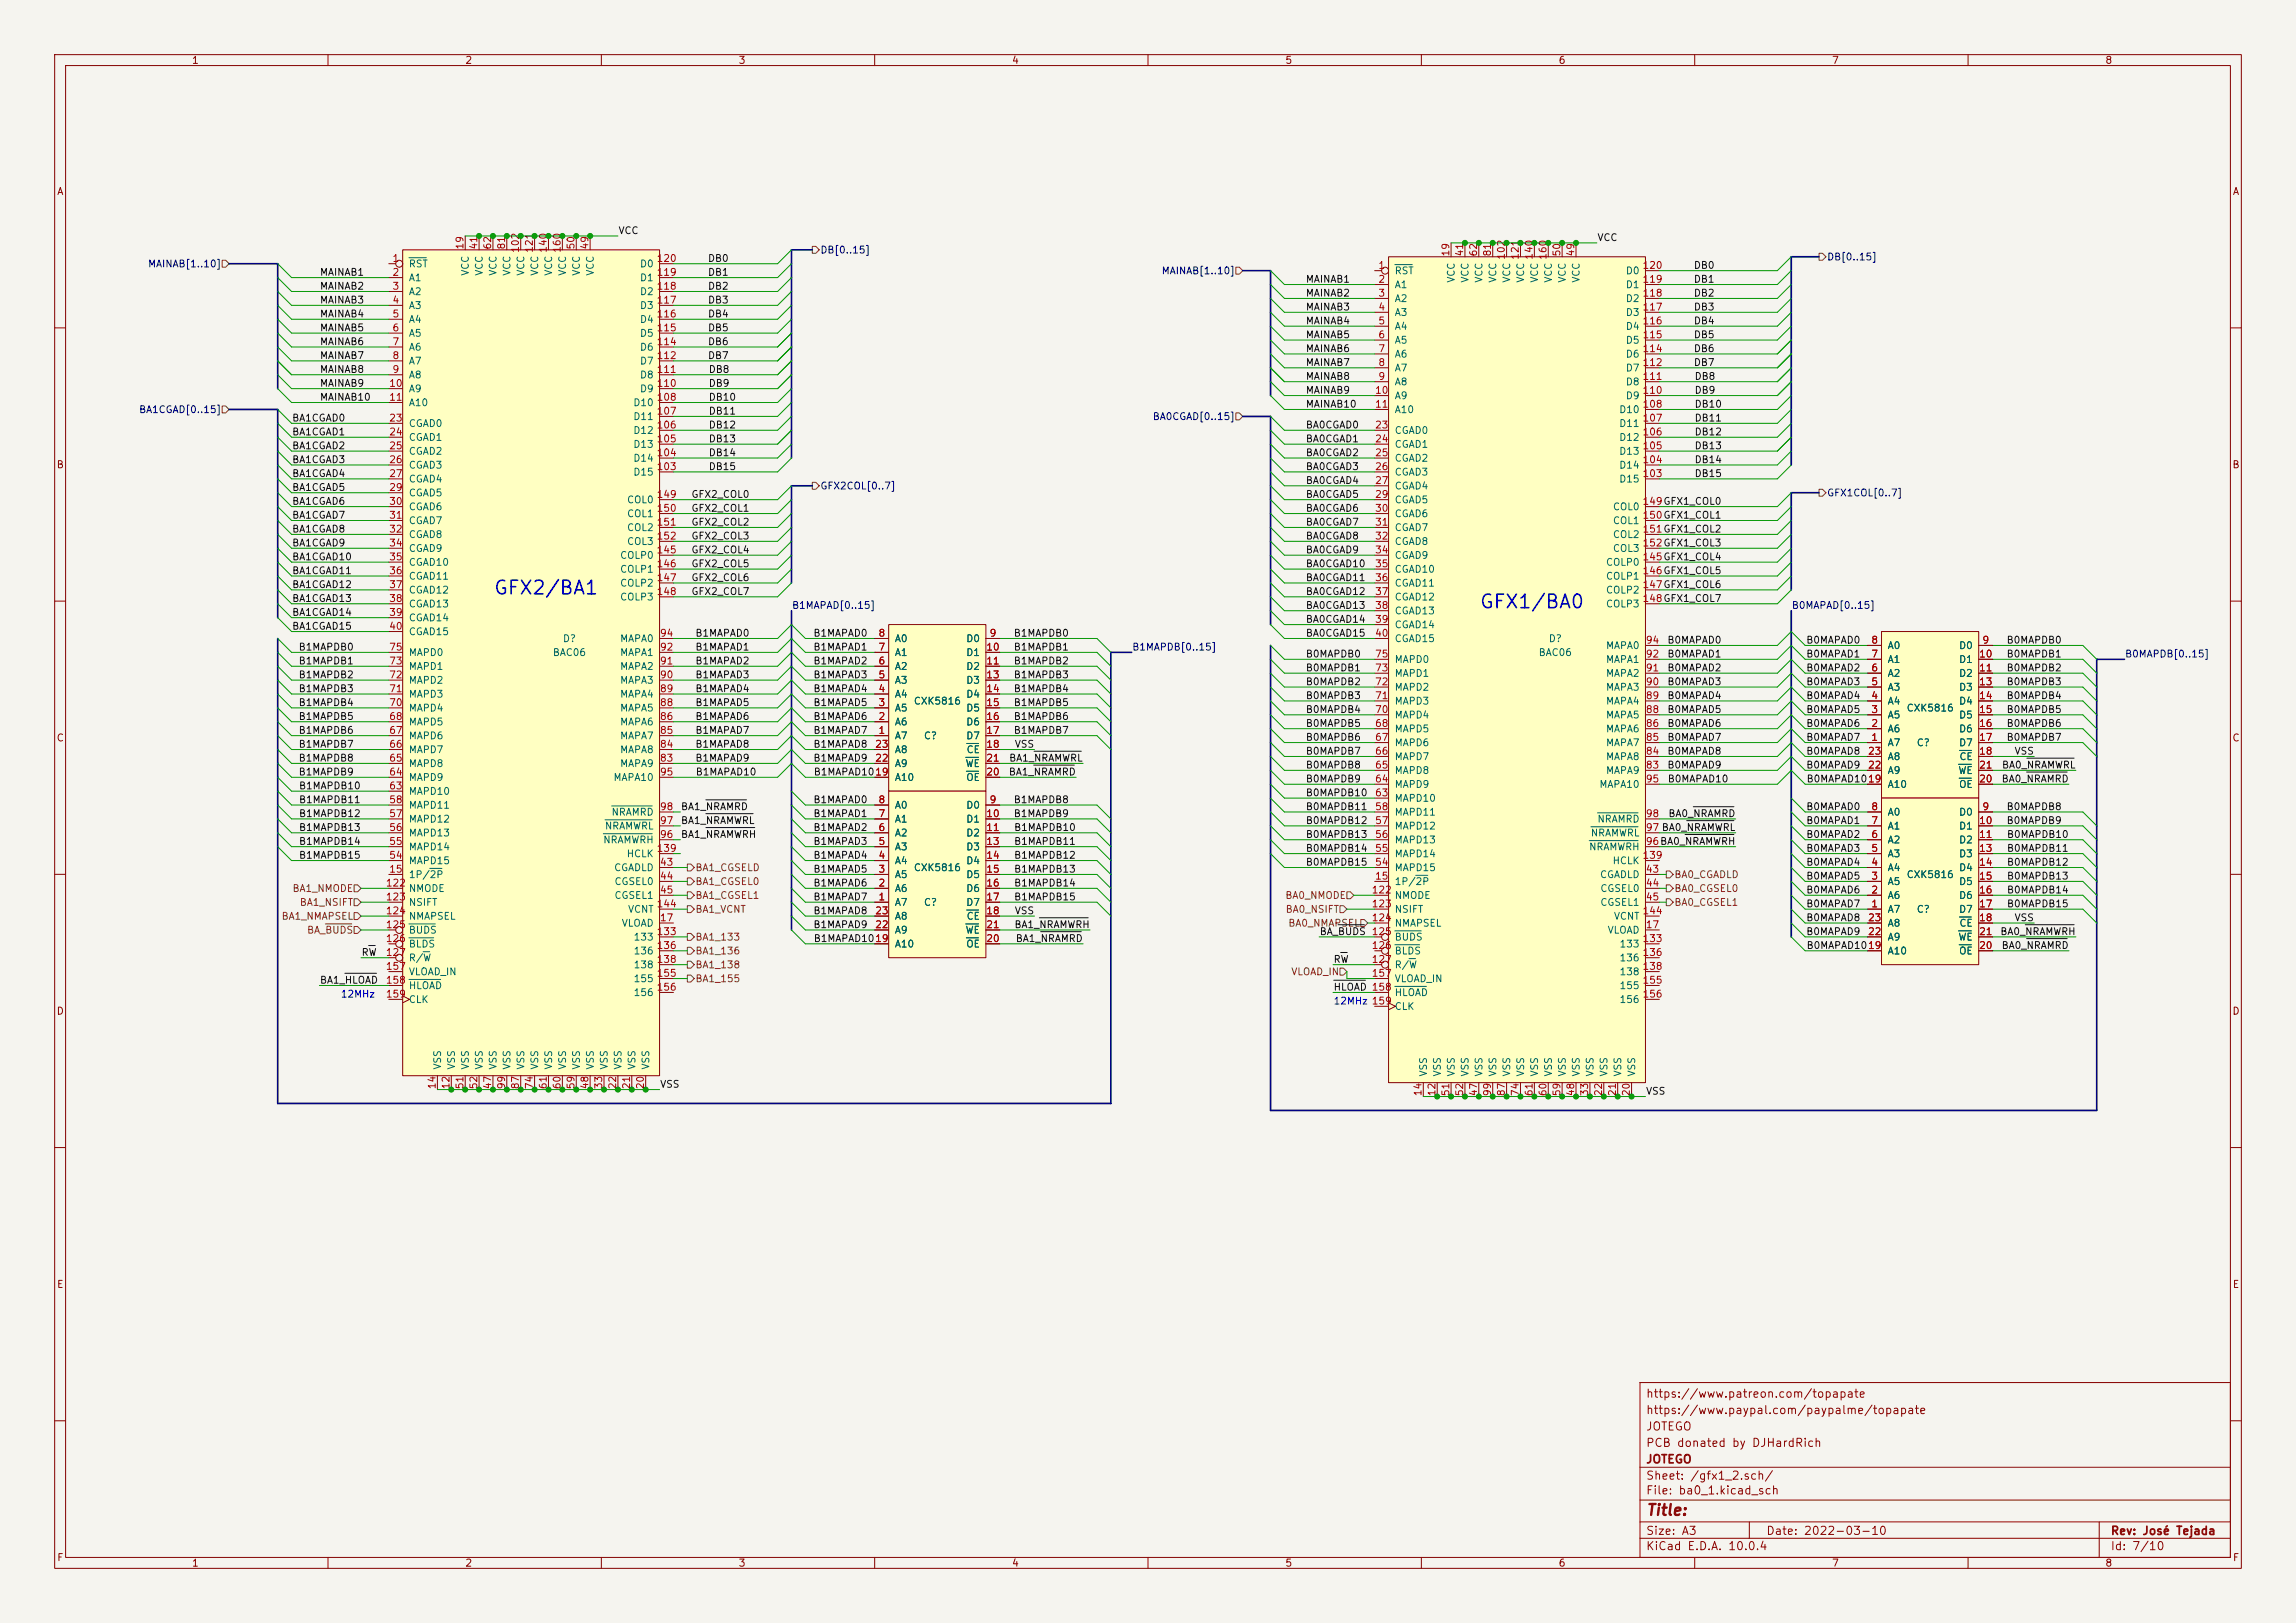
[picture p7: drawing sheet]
<svg xmlns="http://www.w3.org/2000/svg" width="420mm" height="297mm" viewBox="0 0 420 297" stroke-linecap="round" stroke-linejoin="round" font-family="sans-serif">
<defs><g id="words">
<g font-size="2.5" fill="#0000c2">
<text x="90.2" y="109.4">GFX2/BA1</text>
<text x="270.5" y="112">GFX1/BA0</text>
</g>
<text font-size="2" fill="#840000" x="301" y="277.8">Title:</text>
<g font-size="1.5" fill="#840000">
<text x="301" y="256.1">https://www.patreon.com/topapate</text>
<text x="301" y="262.1">JOTEGO</text>
<text x="301" y="259.1">https://www.paypal.com/paypalme/topapate</text>
<text x="301" y="268.1">JOTEGO</text>
<text x="301" y="265.1">PCB donated by DJHardRich</text>
<text x="301" y="273.8">File: ba0_1.kicad_sch</text>
<text x="301" y="271.1">Sheet: /gfx1_2.sch/</text>
<text x="301" y="281.2">Size: A3</text>
<text x="323" y="281.2">Date: 2022-03-10</text>
<text x="386" y="281.2">Rev: José Tejada</text>
<text x="301" y="284">KiCad E.D.A. 10.0.4</text>
<text x="386" y="284">Id: 7/10</text>
</g>
<g font-size="1.3" fill="#840000">
<text x="35" y="12">1</text>
<text x="85" y="12">2</text>
<text x="135" y="12">3</text>
<text x="185" y="12">4</text>
<text x="235" y="12">5</text>
<text x="285" y="12">6</text>
<text x="335" y="12">7</text>
<text x="385" y="12">8</text>
<text x="10.3" y="36">A</text>
<text x="408.3" y="36">A</text>
<text x="10.3" y="86">B</text>
<text x="408.2" y="86">B</text>
<text x="10.3" y="136">C</text>
<text x="408.2" y="136">C</text>
<text x="10.3" y="186">D</text>
<text x="408.2" y="186">D</text>
<text x="10.3" y="236">E</text>
<text x="408.3" y="236">E</text>
<text x="10.3" y="286">F</text>
<text x="35" y="287">1</text>
<text x="85" y="287">2</text>
<text x="135" y="287">3</text>
<text x="185" y="287">4</text>
<text x="235" y="287">5</text>
<text x="285" y="287">6</text>
<text x="335" y="287">7</text>
<text x="385" y="287">8</text>
<text x="408.3" y="286">F</text>
</g>
<g font-size="1.3" fill="#a90000">
<text x="85.1" y="45.8" transform="rotate(-90 85.1 45.8)">19</text>
<text x="87.6" y="45.8" transform="rotate(-90 87.6 45.8)">41</text>
<text x="90.1" y="45.8" transform="rotate(-90 90.1 45.8)">62</text>
<text x="92.7" y="45.8" transform="rotate(-90 92.7 45.8)">81</text>
<text x="95.2" y="46.4" transform="rotate(-90 95.2 46.4)">102</text>
<text x="97.8" y="46.4" transform="rotate(-90 97.8 46.4)">121</text>
<text x="100.3" y="46.4" transform="rotate(-90 100.3 46.4)">140</text>
<text x="102.8" y="46.4" transform="rotate(-90 102.8 46.4)">160</text>
<text x="105.4" y="45.8" transform="rotate(-90 105.4 45.8)">50</text>
<text x="107.9" y="45.8" transform="rotate(-90 107.9 45.8)">49</text>
<text x="265.4" y="47" transform="rotate(-90 265.4 47)">19</text>
<text x="267.9" y="47" transform="rotate(-90 267.9 47)">41</text>
<text x="270.5" y="47" transform="rotate(-90 270.5 47)">62</text>
<text x="273" y="47" transform="rotate(-90 273 47)">81</text>
<text x="275.6" y="47.6" transform="rotate(-90 275.6 47.6)">102</text>
<text x="278.1" y="47.6" transform="rotate(-90 278.1 47.6)">121</text>
<text x="280.6" y="47.6" transform="rotate(-90 280.6 47.6)">140</text>
<text x="283.2" y="47.6" transform="rotate(-90 283.2 47.6)">160</text>
<text x="285.7" y="47" transform="rotate(-90 285.7 47)">50</text>
<text x="288.3" y="47" transform="rotate(-90 288.3 47)">49</text>
<text x="71.7" y="48.2">1</text>
<text x="71.7" y="50.8">2</text>
<text x="71.7" y="53.3">3</text>
<text x="120" y="53.3">118</text>
<text x="120" y="50.8">119</text>
<text x="120" y="48.2">120</text>
<text x="252" y="49.5">1</text>
<text x="252" y="52">2</text>
<text x="300.3" y="52">119</text>
<text x="300.3" y="49.5">120</text>
<text x="71.7" y="55.9">4</text>
<text x="71.7" y="58.4">5</text>
<text x="120" y="58.4">116</text>
<text x="120" y="55.9">117</text>
<text x="252" y="54.6">3</text>
<text x="252" y="57.1">4</text>
<text x="252" y="59.7">5</text>
<text x="300.3" y="59.7">116</text>
<text x="300.3" y="57.1">117</text>
<text x="300.3" y="54.6">118</text>
<text x="71.7" y="60.9">6</text>
<text x="71.7" y="63.5">7</text>
<text x="120" y="63.5">114</text>
<text x="120" y="60.9">115</text>
<text x="252" y="62.2">6</text>
<text x="252" y="64.7">7</text>
<text x="300.3" y="64.7">114</text>
<text x="300.3" y="62.2">115</text>
<text x="71.1" y="71.1">10</text>
<text x="71.7" y="66">8</text>
<text x="71.7" y="68.6">9</text>
<text x="120" y="71.1">110</text>
<text x="120" y="68.6">111</text>
<text x="120" y="66">112</text>
<text x="252" y="67.3">8</text>
<text x="252" y="69.8">9</text>
<text x="300.3" y="69.8">111</text>
<text x="300.3" y="67.3">112</text>
<text x="71.1" y="73.6">11</text>
<text x="71.1" y="77.4">23</text>
<text x="120" y="76.2">107</text>
<text x="120" y="73.6">108</text>
<text x="251.4" y="72.4">10</text>
<text x="251.4" y="74.9">11</text>
<text x="300.3" y="77.4">107</text>
<text x="300.3" y="74.9">108</text>
<text x="300.3" y="72.4">110</text>
<text x="71.1" y="80">24</text>
<text x="71.1" y="82.5">25</text>
<text x="120" y="83.8">104</text>
<text x="120" y="81.3">105</text>
<text x="120" y="78.7">106</text>
<text x="251.4" y="78.7">23</text>
<text x="251.4" y="81.3">24</text>
<text x="251.4" y="83.8">25</text>
<text x="300.3" y="82.5">105</text>
<text x="300.3" y="80">106</text>
<text x="71.1" y="85.1">26</text>
<text x="71.1" y="87.6">27</text>
<text x="120" y="86.3">103</text>
<text x="251.4" y="86.3">26</text>
<text x="251.4" y="88.9">27</text>
<text x="300.3" y="87.6">103</text>
<text x="300.3" y="85.1">104</text>
<text x="71.1" y="90.1">29</text>
<text x="71.1" y="92.7">30</text>
<text x="71.1" y="95.2">31</text>
<text x="120" y="91.4">149</text>
<text x="120" y="94">150</text>
<text x="251.4" y="91.4">29</text>
<text x="251.4" y="94">30</text>
<text x="300.3" y="92.7">149GFX1_COL0</text>
<text x="300.3" y="95.2">150GFX1_COL1</text>
<text x="71.1" y="97.8">32</text>
<text x="71.1" y="100.3">34</text>
<text x="120" y="101.6">145</text>
<text x="120" y="96.5">151</text>
<text x="120" y="99">152</text>
<text x="251.4" y="96.5">31</text>
<text x="251.4" y="99">32</text>
<text x="251.4" y="101.6">34</text>
<text x="300.3" y="97.8">151GFX1_COL2</text>
<text x="300.3" y="100.3">152GFX1_COL3</text>
<text x="71.1" y="102.8">35</text>
<text x="71.1" y="105.4">36</text>
<text x="71.1" y="107.9">37</text>
<text x="120" y="104.1">146</text>
<text x="120" y="106.7">147</text>
<text x="251.4" y="104.1">35</text>
<text x="251.4" y="106.7">36</text>
<text x="300.3" y="102.8">145GFX1_COL4</text>
<text x="300.3" y="105.4">146GFX1_COL5</text>
<text x="300.3" y="107.9">147GFX1_COL6</text>
<text x="71.1" y="110.5">38</text>
<text x="71.1" y="113">39</text>
<text x="120" y="109.2">148</text>
<text x="251.4" y="109.2">37</text>
<text x="251.4" y="111.7">38</text>
<text x="300.3" y="110.5">148GFX1_COL7</text>
<text x="71.1" y="115.5">40</text>
<text x="71.1" y="119.4">75</text>
<text x="120.6" y="119.4">92</text>
<text x="120.6" y="116.8">94</text>
<text x="160.6" y="119.4">7</text>
<text x="160.6" y="116.8">8</text>
<text x="180.3" y="119.4">10</text>
<text x="180.9" y="116.8">9</text>
<text x="251.4" y="114.3">39</text>
<text x="251.4" y="116.8">40</text>
<text x="300.9" y="118.1">94</text>
<text x="342.2" y="118.1">8</text>
<text x="362.5" y="118.1">9</text>
<text x="71.1" y="124.4">72</text>
<text x="71.1" y="121.9">73</text>
<text x="120.6" y="124.4">90</text>
<text x="120.6" y="121.9">91</text>
<text x="160.6" y="124.4">5</text>
<text x="160.6" y="121.9">6</text>
<text x="180.3" y="121.9">11</text>
<text x="180.3" y="124.4">13</text>
<text x="251.4" y="125.7">72</text>
<text x="251.4" y="123.2">73</text>
<text x="251.4" y="120.6">75</text>
<text x="300.9" y="125.7">90</text>
<text x="300.9" y="123.2">91</text>
<text x="300.9" y="120.6">92</text>
<text x="342.2" y="125.7">5</text>
<text x="342.2" y="123.2">6</text>
<text x="342.2" y="120.6">7</text>
<text x="361.9" y="120.6">10</text>
<text x="361.9" y="123.2">11</text>
<text x="361.9" y="125.7">13</text>
<text x="71.1" y="129.5">70</text>
<text x="71.1" y="127">71</text>
<text x="120.6" y="129.5">88</text>
<text x="120.6" y="127">89</text>
<text x="160.6" y="129.5">3</text>
<text x="160.6" y="127">4</text>
<text x="180.3" y="127">14</text>
<text x="180.3" y="129.5">15</text>
<text x="251.4" y="130.8">70</text>
<text x="251.4" y="128.2">71</text>
<text x="300.9" y="130.8">88</text>
<text x="300.9" y="128.2">89</text>
<text x="342.2" y="130.8">3</text>
<text x="342.2" y="128.2">4</text>
<text x="361.9" y="128.2">14</text>
<text x="361.9" y="130.8">15</text>
<text x="71.1" y="137.1">66</text>
<text x="71.1" y="134.6">67</text>
<text x="71.1" y="132.1">68</text>
<text x="120.6" y="137.1">84</text>
<text x="120.6" y="134.6">85</text>
<text x="120.6" y="132.1">86</text>
<text x="160" y="137.1">23</text>
<text x="160.6" y="134.6">1</text>
<text x="160.6" y="132.1">2</text>
<text x="180.3" y="132.1">16</text>
<text x="180.3" y="134.6">17</text>
<text x="180.3" y="137.1">18</text>
<text x="251.4" y="135.9">67</text>
<text x="251.4" y="133.3">68</text>
<text x="300.9" y="135.9">85</text>
<text x="300.9" y="133.3">86</text>
<text x="342.2" y="135.9">1</text>
<text x="342.2" y="133.3">2</text>
<text x="361.9" y="133.3">16</text>
<text x="361.9" y="135.9">17</text>
<text x="71.1" y="142.2">64</text>
<text x="71.1" y="139.7">65</text>
<text x="120.6" y="139.7">83</text>
<text x="120.6" y="142.2">95</text>
<text x="160" y="139.7">22</text>
<text x="160" y="142.2">19</text>
<text x="180.3" y="142.2">20</text>
<text x="180.3" y="139.7">21</text>
<text x="251.4" y="143.5">64</text>
<text x="251.4" y="140.9">65</text>
<text x="251.4" y="138.4">66</text>
<text x="300.9" y="140.9">83</text>
<text x="300.9" y="138.4">84</text>
<text x="300.9" y="143.5">95</text>
<text x="341.6" y="140.9">22</text>
<text x="341.6" y="138.4">23</text>
<text x="341.6" y="143.5">19</text>
<text x="361.9" y="138.4">18</text>
<text x="361.9" y="143.5">20</text>
<text x="361.9" y="140.9">21</text>
<text x="71.1" y="149.8">57</text>
<text x="71.1" y="147.3">58</text>
<text x="71.1" y="144.8">63</text>
<text x="120.6" y="148.6">98</text>
<text x="160.6" y="149.8">7</text>
<text x="160.6" y="147.3">8</text>
<text x="180.3" y="149.8">10</text>
<text x="180.9" y="147.3">9</text>
<text x="251.4" y="148.6">58</text>
<text x="251.4" y="146">63</text>
<text x="300.9" y="149.8">98</text>
<text x="342.2" y="148.6">8</text>
<text x="362.5" y="148.6">9</text>
<text x="71.1" y="154.9">55</text>
<text x="71.1" y="152.4">56</text>
<text x="120.6" y="153.6">96</text>
<text x="120.6" y="151.1">97</text>
<text x="160.6" y="154.9">5</text>
<text x="160.6" y="152.4">6</text>
<text x="180.3" y="152.4">11</text>
<text x="180.3" y="154.9">13</text>
<text x="251.4" y="153.6">56</text>
<text x="251.4" y="151.1">57</text>
<text x="300.9" y="154.9">96BA0_NRAMWRH</text>
<text x="300.9" y="152.4">97 BA0_NRAMWRL</text>
<text x="342.2" y="153.6">6</text>
<text x="342.2" y="151.1">7</text>
<text x="361.9" y="151.1">10</text>
<text x="361.9" y="153.6">11</text>
<text x="71.1" y="160">15</text>
<text x="71.1" y="157.5">54</text>
<text x="120" y="156.2">139</text>
<text x="120.6" y="158.7">43</text>
<text x="120.6" y="161.3">44</text>
<text x="160.6" y="160">3</text>
<text x="160.6" y="157.5">4</text>
<text x="180.3" y="157.5">14</text>
<text x="180.3" y="160">15</text>
<text x="251.4" y="161.3">15</text>
<text x="251.4" y="158.7">54</text>
<text x="251.4" y="156.2">55</text>
<text x="300.3" y="157.5">139</text>
<text x="300.9" y="160">43</text>
<text x="342.2" y="161.3">3</text>
<text x="342.2" y="158.7">4</text>
<text x="342.2" y="156.2">5</text>
<text x="361.9" y="156.2">13</text>
<text x="361.9" y="158.7">14</text>
<text x="361.9" y="161.3">15</text>
<text x="70.5" y="162.5">122</text>
<text x="70.5" y="165.1">123</text>
<text x="70.5" y="167.6">124</text>
<text x="120" y="166.3">144</text>
<text x="120.6" y="163.8">45</text>
<text x="160" y="167.6">23</text>
<text x="160.6" y="165.1">1</text>
<text x="160.6" y="162.5">2</text>
<text x="180.3" y="162.5">16</text>
<text x="180.3" y="165.1">17</text>
<text x="180.3" y="167.6">18</text>
<text x="250.8" y="163.8">122</text>
<text x="250.8" y="166.3">123</text>
<text x="300.3" y="167.6">144</text>
<text x="300.9" y="162.5">44</text>
<text x="300.9" y="165.1">45</text>
<text x="342.2" y="166.3">1</text>
<text x="342.2" y="163.8">2</text>
<text x="361.9" y="163.8">16</text>
<text x="361.9" y="166.3">17</text>
<text x="70.5" y="170.2">125</text>
<text x="70.5" y="172.7">126</text>
<text x="120" y="171.4">133</text>
<text x="120" y="174">136</text>
<text x="120.6" y="168.9">17</text>
<text x="160" y="170.2">22</text>
<text x="160" y="172.7">19</text>
<text x="180.3" y="172.7">20</text>
<text x="180.3" y="170.2">21</text>
<text x="250.8" y="168.9">124</text>
<text x="250.8" y="171.4">125</text>
<text x="250.8" y="174">126</text>
<text x="300.3" y="172.7">133</text>
<text x="300.9" y="170.2">17</text>
<text x="341.6" y="171.4">22</text>
<text x="341.6" y="168.9">23</text>
<text x="341.6" y="174">19</text>
<text x="361.9" y="168.9">18</text>
<text x="361.9" y="174">20</text>
<text x="361.9" y="171.4">21</text>
<text x="70.5" y="175.2">127</text>
<text x="70.5" y="177.8">157</text>
<text x="120" y="176.5">138</text>
<text x="120" y="179">155</text>
<text x="250.8" y="176.5">127</text>
<text x="250.8" y="179">157</text>
<text x="300.3" y="175.2">136</text>
<text x="300.3" y="177.8">138</text>
<text x="70.5" y="180.3">158</text>
<text x="70.5" y="182.9">159</text>
<text x="120" y="181.6">156</text>
<text x="300.3" y="180.3">155</text>
<text x="300.3" y="182.9">156</text>
<text x="80" y="199.4" transform="rotate(-90 80 199.4)">14</text>
<text x="82.5" y="199.4" transform="rotate(-90 82.5 199.4)">12</text>
<text x="85.1" y="199.4" transform="rotate(-90 85.1 199.4)">51</text>
<text x="87.6" y="199.4" transform="rotate(-90 87.6 199.4)">52</text>
<text x="90.1" y="199.4" transform="rotate(-90 90.1 199.4)">47</text>
<text x="92.7" y="199.4" transform="rotate(-90 92.7 199.4)">99</text>
<text x="95.2" y="199.4" transform="rotate(-90 95.2 199.4)">87</text>
<text x="97.8" y="199.4" transform="rotate(-90 97.8 199.4)">74</text>
<text x="100.3" y="199.4" transform="rotate(-90 100.3 199.4)">61</text>
<text x="102.8" y="199.4" transform="rotate(-90 102.8 199.4)">60</text>
<text x="105.4" y="199.4" transform="rotate(-90 105.4 199.4)">59</text>
<text x="107.9" y="199.4" transform="rotate(-90 107.9 199.4)">48</text>
<text x="110.5" y="199.4" transform="rotate(-90 110.5 199.4)">33</text>
<text x="113" y="199.4" transform="rotate(-90 113 199.4)">22</text>
<text x="115.5" y="199.4" transform="rotate(-90 115.5 199.4)">21</text>
<text x="118.1" y="199.4" transform="rotate(-90 118.1 199.4)">20</text>
<text x="260.3" y="200.7" transform="rotate(-90 260.3 200.7)">14</text>
<text x="262.9" y="200.7" transform="rotate(-90 262.9 200.7)">12</text>
<text x="265.4" y="200.7" transform="rotate(-90 265.4 200.7)">51</text>
<text x="267.9" y="200.7" transform="rotate(-90 267.9 200.7)">52</text>
<text x="270.5" y="200.7" transform="rotate(-90 270.5 200.7)">47</text>
<text x="273" y="200.7" transform="rotate(-90 273 200.7)">99</text>
<text x="275.6" y="200.7" transform="rotate(-90 275.6 200.7)">87</text>
<text x="278.1" y="200.7" transform="rotate(-90 278.1 200.7)">74</text>
<text x="280.6" y="200.7" transform="rotate(-90 280.6 200.7)">61</text>
<text x="283.2" y="200.7" transform="rotate(-90 283.2 200.7)">60</text>
<text x="285.7" y="200.7" transform="rotate(-90 285.7 200.7)">59</text>
<text x="288.3" y="200.7" transform="rotate(-90 288.3 200.7)">48</text>
<text x="290.8" y="200.7" transform="rotate(-90 290.8 200.7)">33</text>
<text x="293.3" y="200.7" transform="rotate(-90 293.3 200.7)">22</text>
<text x="295.9" y="200.7" transform="rotate(-90 295.9 200.7)">21</text>
<text x="298.4" y="200.7" transform="rotate(-90 298.4 200.7)">20</text>
</g>
<g font-size="1.3" fill="#0f0f0f">
<text x="113" y="43.1">VCC</text>
<text x="292.1" y="44.4">VCC</text>
<text x="58.4" y="50.8">MAINAB1</text>
<text x="58.4" y="53.3">MAINAB2</text>
<text x="129.4" y="50.8">DB1</text>
<text x="129.4" y="48.2">DB0</text>
<text x="129.4" y="53.3">DB2</text>
<text x="238.8" y="52">MAINAB1</text>
<text x="309.7" y="52">DB1</text>
<text x="309.7" y="49.5">DB0</text>
<text x="58.4" y="55.8">MAINAB3</text>
<text x="58.4" y="58.4">MAINAB4</text>
<text x="129.4" y="58.4">DB4</text>
<text x="129.4" y="55.8">DB3</text>
<text x="238.8" y="54.6">MAINAB2</text>
<text x="238.8" y="57.1">MAINAB3</text>
<text x="238.8" y="59.7">MAINAB4</text>
<text x="309.7" y="59.7">DB4</text>
<text x="309.7" y="54.6">DB2</text>
<text x="309.7" y="57.1">DB3</text>
<text x="58.4" y="63.5">MAINAB6</text>
<text x="58.4" y="60.9">MAINAB5</text>
<text x="129.4" y="63.5">DB6</text>
<text x="129.4" y="60.9">DB5</text>
<text x="238.8" y="64.7">MAINAB6</text>
<text x="238.8" y="62.2">MAINAB5</text>
<text x="309.7" y="64.7">DB6</text>
<text x="309.7" y="62.2">DB5</text>
<text x="58.4" y="68.5">MAINAB8</text>
<text x="58.4" y="66">MAINAB7</text>
<text x="58.4" y="71.1">MAINAB9</text>
<text x="129.4" y="66">DB7</text>
<text x="129.5" y="68.5">DB8</text>
<text x="129.5" y="71.1">DB9</text>
<text x="238.8" y="69.8">MAINAB8</text>
<text x="238.8" y="67.3">MAINAB7</text>
<text x="309.7" y="67.3">DB7</text>
<text x="309.9" y="69.8">DB8</text>
<text x="53.3" y="77.4">BA1CGAD0</text>
<text x="58.4" y="73.6">MAINAB10</text>
<text x="129.5" y="76.2">DB11</text>
<text x="129.5" y="73.6">DB10</text>
<text x="238.8" y="74.9">MAINAB10</text>
<text x="238.8" y="72.4">MAINAB9</text>
<text x="309.9" y="72.4">DB9</text>
<text x="309.9" y="77.4">DB11</text>
<text x="309.9" y="74.9">DB10</text>
<text x="53.3" y="82.5">BA1CGAD2</text>
<text x="53.3" y="80">BA1CGAD1</text>
<text x="129.5" y="81.2">DB13</text>
<text x="129.5" y="78.7">DB12</text>
<text x="129.5" y="83.8">DB14</text>
<text x="238.8" y="83.8">BA0CGAD2</text>
<text x="238.8" y="81.2">BA0CGAD1</text>
<text x="238.8" y="78.7">BA0CGAD0</text>
<text x="309.9" y="80">DB12</text>
<text x="309.9" y="82.5">DB13</text>
<text x="53.3" y="87.6">BA1CGAD4</text>
<text x="53.3" y="85.1">BA1CGAD3</text>
<text x="129.5" y="86.3">DB15</text>
<text x="238.8" y="88.9">BA0CGAD4</text>
<text x="238.8" y="86.3">BA0CGAD3</text>
<text x="309.9" y="87.6">DB15</text>
<text x="309.9" y="85.1">DB14</text>
<text x="53.3" y="90.1">BA1CGAD5</text>
<text x="53.3" y="92.7">BA1CGAD6</text>
<text x="53.3" y="95.2">BA1CGAD7</text>
<text x="126.4" y="93.9">GFX2_COL1</text>
<text x="126.4" y="91.4">GFX2_COL0</text>
<text x="238.8" y="91.4">BA0CGAD5</text>
<text x="238.8" y="93.9">BA0CGAD6</text>
<text x="53.3" y="97.8">BA1CGAD8</text>
<text x="53.3" y="100.3">BA1CGAD9</text>
<text x="126.4" y="99">GFX2_COL3</text>
<text x="126.4" y="96.5">GFX2_COL2</text>
<text x="126.4" y="101.6">GFX2_COL4</text>
<text x="238.8" y="96.5">BA0CGAD7</text>
<text x="238.8" y="101.6">BA0CGAD9</text>
<text x="238.8" y="99">BA0CGAD8</text>
<text x="53.3" y="105.4">BA1CGAD11</text>
<text x="53.3" y="102.8">BA1CGAD10</text>
<text x="53.3" y="107.9">BA1CGAD12</text>
<text x="126.4" y="104.1">GFX2_COL5</text>
<text x="126.4" y="106.6">GFX2_COL6</text>
<text x="238.8" y="104.1">BA0CGAD10</text>
<text x="238.8" y="106.6">BA0CGAD11</text>
<text x="53.3" y="110.5">BA1CGAD13</text>
<text x="53.3" y="113">BA1CGAD14</text>
<text x="126.4" y="109.2">GFX2_COL7</text>
<text x="238.8" y="109.2">BA0CGAD12</text>
<text x="238.8" y="111.7">BA0CGAD13</text>
<text x="53.3" y="115.5">BA1CGAD15</text>
<text x="54.5" y="119.3">B1MAPDB0</text>
<text x="127.1" y="119.3">B1MAPAD1</text>
<text x="127.1" y="116.8">B1MAPAD0</text>
<text x="148.7" y="116.8">B1MAPAD0</text>
<text x="148.7" y="119.3">B1MAPAD1</text>
<text x="185.3" y="116.8">B1MAPDB0</text>
<text x="185.3" y="119.3">B1MAPDB1</text>
<text x="238.8" y="114.3">BA0CGAD14</text>
<text x="238.8" y="116.8">BA0CGAD15</text>
<text x="304.9" y="118.1">B0MAPAD0</text>
<text x="330.3" y="118.1">B0MAPAD0</text>
<text x="366.9" y="118.1">B0MAPDB0</text>
<text x="54.5" y="121.9">B1MAPDB1</text>
<text x="54.5" y="124.4">B1MAPDB2</text>
<text x="127.1" y="121.9">B1MAPAD2</text>
<text x="127.1" y="124.4">B1MAPAD3</text>
<text x="148.7" y="121.9">B1MAPAD2</text>
<text x="148.7" y="124.4">B1MAPAD3</text>
<text x="185.3" y="121.9">B1MAPDB2</text>
<text x="185.3" y="124.4">B1MAPDB3</text>
<text x="238.8" y="125.7">B0MAPDB2</text>
<text x="238.8" y="120.6">B0MAPDB0</text>
<text x="238.8" y="123.2">B0MAPDB1</text>
<text x="304.9" y="125.7">B0MAPAD3</text>
<text x="304.9" y="120.6">B0MAPAD1</text>
<text x="304.9" y="123.2">B0MAPAD2</text>
<text x="330.3" y="125.7">B0MAPAD3</text>
<text x="330.3" y="120.6">B0MAPAD1</text>
<text x="330.3" y="123.2">B0MAPAD2</text>
<text x="366.9" y="125.7">B0MAPDB3</text>
<text x="366.9" y="120.6">B0MAPDB1</text>
<text x="366.9" y="123.2">B0MAPDB2</text>
<text x="54.5" y="129.5">B1MAPDB4</text>
<text x="54.5" y="127">B1MAPDB3</text>
<text x="127.1" y="127">B1MAPAD4</text>
<text x="127.1" y="129.5">B1MAPAD5</text>
<text x="148.7" y="129.5">B1MAPAD5</text>
<text x="148.7" y="127">B1MAPAD4</text>
<text x="185.3" y="129.5">B1MAPDB5</text>
<text x="185.3" y="127">B1MAPDB4</text>
<text x="238.8" y="130.8">B0MAPDB4</text>
<text x="238.8" y="128.2">B0MAPDB3</text>
<text x="304.9" y="128.2">B0MAPAD4</text>
<text x="304.9" y="130.8">B0MAPAD5</text>
<text x="330.3" y="130.8">B0MAPAD5</text>
<text x="330.3" y="128.2">B0MAPAD4</text>
<text x="366.9" y="130.8">B0MAPDB5</text>
<text x="366.9" y="128.2">B0MAPDB4</text>
<text x="54.5" y="132">B1MAPDB5</text>
<text x="54.5" y="137.1">B1MAPDB7</text>
<text x="54.5" y="134.6">B1MAPDB6</text>
<text x="127.1" y="132">B1MAPAD6</text>
<text x="127.1" y="134.6">B1MAPAD7</text>
<text x="127.1" y="137.1">B1MAPAD8</text>
<text x="148.7" y="132">B1MAPAD6</text>
<text x="148.7" y="134.6">B1MAPAD7</text>
<text x="148.7" y="137.1">B1MAPAD8</text>
<text x="185.3" y="132">B1MAPDB6</text>
<text x="185.3" y="134.6">B1MAPDB7</text>
<text x="185.5" y="137.1">VSS</text>
<text x="238.8" y="135.9">B0MAPDB6</text>
<text x="238.8" y="133.3">B0MAPDB5</text>
<text x="304.9" y="133.3">B0MAPAD6</text>
<text x="304.9" y="135.9">B0MAPAD7</text>
<text x="330.3" y="135.9">B0MAPAD7</text>
<text x="330.3" y="133.3">B0MAPAD6</text>
<text x="366.9" y="135.9">B0MAPDB7</text>
<text x="366.9" y="133.3">B0MAPDB6</text>
<text x="54.5" y="139.7">B1MAPDB8</text>
<text x="54.5" y="142.2">B1MAPDB9</text>
<text x="127.1" y="139.7">B1MAPAD9</text>
<text x="127.2" y="142.2">B1MAPAD10</text>
<text x="148.7" y="139.7">B1MAPAD9</text>
<text x="148.7" y="142.2">B1MAPAD1019</text>
<text x="184.4" y="142.2">BA1_NRAMRD</text>
<text x="184.5" y="139.7">BA1_NRAMWRL</text>
<text x="238.8" y="143.5">B0MAPDB9</text>
<text x="238.8" y="138.4">B0MAPDB7</text>
<text x="238.8" y="140.9">B0MAPDB8</text>
<text x="304.9" y="140.9">B0MAPAD9</text>
<text x="304.9" y="138.4">B0MAPAD8</text>
<text x="305" y="143.5">B0MAPAD10</text>
<text x="330.3" y="140.9">B0MAPAD9</text>
<text x="330.3" y="138.4">B0MAPAD8</text>
<text x="330.4" y="143.5">B0MAPAD1019</text>
<text x="366" y="143.5">BA0_NRAMRD</text>
<text x="366.1" y="140.9">BA0_NRAMWRL</text>
<text x="368.4" y="138.4">VSS</text>
<text x="54.6" y="147.3">B1MAPDB11</text>
<text x="54.6" y="144.7">B1MAPDB10</text>
<text x="54.6" y="149.8">B1MAPDB12</text>
<text x="124.5" y="148.6">BA1_NRAMRD</text>
<text x="148.7" y="147.3">B1MAPAD0</text>
<text x="148.7" y="149.8">B1MAPAD1</text>
<text x="185.3" y="147.3">B1MAPDB8</text>
<text x="185.3" y="149.8">B1MAPDB9</text>
<text x="238.8" y="148.6">B0MAPDB11</text>
<text x="238.8" y="146">B0MAPDB10</text>
<text x="305.1" y="149.8">BA0_NRAMRD</text>
<text x="330.3" y="148.6">B0MAPAD0</text>
<text x="366.9" y="148.6">B0MAPDB8</text>
<text x="54.6" y="154.9">B1MAPDB14</text>
<text x="54.6" y="152.4">B1MAPDB13</text>
<text x="124.5" y="151.1">BA1_NRAMWRL</text>
<text x="124.5" y="153.6">BA1_NRAMWRH</text>
<text x="148.7" y="154.9">B1MAPAD3</text>
<text x="148.7" y="152.4">B1MAPAD2</text>
<text x="185.4" y="152.4">B1MAPDB10</text>
<text x="185.4" y="154.9">B1MAPDB11</text>
<text x="238.8" y="153.6">B0MAPDB13</text>
<text x="238.8" y="151.1">B0MAPDB12</text>
<text x="330.3" y="153.6">B0MAPAD2</text>
<text x="330.3" y="151.1">B0MAPAD1</text>
<text x="366.9" y="151.1">B0MAPDB9</text>
<text x="367" y="153.6">B0MAPDB10</text>
<text x="54.6" y="157.4">B1MAPDB15</text>
<text x="148.7" y="157.4">B1MAPAD4</text>
<text x="148.7" y="160">B1MAPAD5</text>
<text x="185.4" y="157.4">B1MAPDB12</text>
<text x="185.4" y="160">B1MAPDB13</text>
<text x="238.8" y="158.7">B0MAPDB15</text>
<text x="238.8" y="156.2">B0MAPDB14</text>
<text x="330.3" y="158.7">B0MAPAD4</text>
<text x="330.3" y="156.2">B0MAPAD3</text>
<text x="330.3" y="161.3">B0MAPAD5</text>
<text x="367" y="158.7">B0MAPDB12</text>
<text x="367" y="161.3">B0MAPDB13</text>
<text x="367" y="156.2">B0MAPDB11</text>
<text x="148.7" y="167.6">B1MAPAD8</text>
<text x="148.7" y="165.1">B1MAPAD7</text>
<text x="148.7" y="162.5">B1MAPAD6</text>
<text x="185.4" y="165.1">B1MAPDB15</text>
<text x="185.4" y="162.5">B1MAPDB14</text>
<text x="185.5" y="167.6">VSS</text>
<text x="330.3" y="163.8">B0MAPAD6</text>
<text x="330.3" y="166.3">B0MAPAD7</text>
<text x="367" y="166.3">B0MAPDB15</text>
<text x="367" y="163.8">B0MAPDB14</text>
<text x="148.7" y="170.1">B1MAPAD9</text>
<text x="148.7" y="172.7">B1MAPAD1019</text>
<text x="185.5" y="170.1">BA1_NRAMWRH</text>
<text x="185.7" y="172.7">BA1_NRAMRD</text>
<text x="241.3" y="171.4">BA_BUDS</text>
<text x="330.3" y="171.4">B0MAPAD9</text>
<text x="330.3" y="168.9">B0MAPAD8</text>
<text x="330.4" y="174">B0MAPAD1019</text>
<text x="365.8" y="171.4">BA0_NRAMWRH</text>
<text x="366" y="174">BA0_NRAMRD</text>
<text x="368.4" y="168.9">VSS</text>
<text x="66" y="175.2">RW</text>
<text x="243.8" y="176.5">RW</text>
<text x="58.4" y="180.3">BA1_HLOAD</text>
<text x="243.8" y="181.6">HLOAD 158</text>
<text x="120.6" y="199.4">VSS</text>
<text x="301" y="200.6">VSS</text>
</g>
<g font-size="1.3" fill="#000084">
<text x="150" y="46.7">DB[0..15]</text>
<text x="334.1" y="48">DB[0..15]</text>
<text x="27" y="49.2">MAINAB[1..10]</text>
<text x="212.4" y="50.5">MAINAB[1..10]</text>
<text x="25.3" y="75.9">BA1CGAD[0..15]</text>
<text x="210.8" y="77.2">BA0CGAD[0..15]</text>
<text x="150" y="89.9">GFX2COL[0..7]</text>
<text x="334.1" y="91.1">GFX1COL[0..7]</text>
<text x="144.8" y="111.7">B1MAPAD[0..15]</text>
<text x="327.7" y="111.7">B0MAPAD[0..15]</text>
<text x="207" y="119.3">B1MAPDB[0..15]</text>
<text x="388.6" y="120.6">B0MAPDB[0..15]</text>
</g>
<g font-size="1.3" fill="#006464">
<text x="74.7" y="49.2">RST</text>
<text x="74.7" y="51.8">A1</text>
<text x="86.1" y="50.6" transform="rotate(-90 86.1 50.6)">VCC</text>
<text x="88.6" y="50.6" transform="rotate(-90 88.6 50.6)">VCC</text>
<text x="91.1" y="50.6" transform="rotate(-90 91.1 50.6)">VCC</text>
<text x="93.7" y="50.6" transform="rotate(-90 93.7 50.6)">VCC</text>
<text x="96.2" y="50.6" transform="rotate(-90 96.2 50.6)">VCC</text>
<text x="98.8" y="50.6" transform="rotate(-90 98.8 50.6)">VCC</text>
<text x="101.3" y="50.6" transform="rotate(-90 101.3 50.6)">VCC</text>
<text x="103.8" y="50.6" transform="rotate(-90 103.8 50.6)">VCC</text>
<text x="106.4" y="50.6" transform="rotate(-90 106.4 50.6)">VCC</text>
<text x="108.9" y="50.6" transform="rotate(-90 108.9 50.6)">VCC</text>
<text x="117" y="51.8">D1</text>
<text x="117" y="49.2">D0</text>
<text x="255" y="50.5">RST</text>
<text x="255" y="53">A1</text>
<text x="266.4" y="51.8" transform="rotate(-90 266.4 51.8)">VCC</text>
<text x="268.9" y="51.8" transform="rotate(-90 268.9 51.8)">VCC</text>
<text x="271.5" y="51.8" transform="rotate(-90 271.5 51.8)">VCC</text>
<text x="274" y="51.8" transform="rotate(-90 274 51.8)">VCC</text>
<text x="276.6" y="51.8" transform="rotate(-90 276.6 51.8)">VCC</text>
<text x="279.1" y="51.8" transform="rotate(-90 279.1 51.8)">VCC</text>
<text x="281.6" y="51.8" transform="rotate(-90 281.6 51.8)">VCC</text>
<text x="284.2" y="51.8" transform="rotate(-90 284.2 51.8)">VCC</text>
<text x="286.7" y="51.8" transform="rotate(-90 286.7 51.8)">VCC</text>
<text x="289.3" y="51.8" transform="rotate(-90 289.3 51.8)">VCC</text>
<text x="297.3" y="53">D1</text>
<text x="297.3" y="50.5">D0</text>
<text x="74.7" y="54.3">A2</text>
<text x="74.7" y="56.9">A3</text>
<text x="74.7" y="59.4">A4</text>
<text x="117" y="59.4">D4</text>
<text x="117" y="56.9">D3</text>
<text x="117" y="54.3">D2</text>
<text x="255" y="55.6">A2</text>
<text x="255" y="58.1">A3</text>
<text x="297.3" y="58.1">D3</text>
<text x="297.3" y="55.6">D2</text>
<text x="74.7" y="61.9">A5</text>
<text x="74.7" y="64.5">A6</text>
<text x="117" y="64.5">D6</text>
<text x="117" y="61.9">D5</text>
<text x="255" y="60.7">A4</text>
<text x="255" y="63.2">A5</text>
<text x="255" y="65.7">A6</text>
<text x="297.3" y="65.7">D6</text>
<text x="297.3" y="63.2">D5</text>
<text x="297.3" y="60.7">D4</text>
<text x="74.7" y="67">A7</text>
<text x="74.7" y="69.6">A8</text>
<text x="117" y="69.6">D8</text>
<text x="117" y="67">D7</text>
<text x="255" y="68.3">A7</text>
<text x="255" y="70.8">A8</text>
<text x="297.3" y="70.8">D8</text>
<text x="297.3" y="68.3">D7</text>
<text x="74.7" y="72.1">A9</text>
<text x="74.7" y="74.6">A10</text>
<text x="115.7" y="77.2">D11</text>
<text x="115.7" y="74.6">D10</text>
<text x="117" y="72.1">D9</text>
<text x="255" y="73.4">A9</text>
<text x="255" y="75.9">A10</text>
<text x="296.1" y="75.9">D10</text>
<text x="297.3" y="73.4">D9</text>
<text x="74.7" y="78.4">CGAD0</text>
<text x="74.7" y="81">CGAD1</text>
<text x="74.7" y="83.5">CGAD2</text>
<text x="115.7" y="82.3">D13</text>
<text x="115.7" y="79.7">D12</text>
<text x="255" y="79.7">CGAD0</text>
<text x="255" y="82.3">CGAD1</text>
<text x="296.1" y="83.5">D13</text>
<text x="296.1" y="81">D12</text>
<text x="296.1" y="78.4">D11</text>
<text x="74.7" y="86.1">CGAD3</text>
<text x="74.7" y="88.6">CGAD4</text>
<text x="115.7" y="87.3">D15</text>
<text x="115.7" y="84.8">D14</text>
<text x="255" y="84.8">CGAD2</text>
<text x="255" y="87.3">CGAD3</text>
<text x="255" y="89.9">CGAD4</text>
<text x="296.1" y="88.6">D15</text>
<text x="296.1" y="86.1">D14</text>
<text x="74.7" y="91.1">CGAD5</text>
<text x="74.7" y="93.7">CGAD6</text>
<text x="114.6" y="92.4">COL0</text>
<text x="114.6" y="95">COL1</text>
<text x="255" y="92.4">CGAD5</text>
<text x="255" y="95">CGAD6</text>
<text x="294.9" y="93.7">COL0</text>
<text x="74.7" y="96.2">CGAD7</text>
<text x="74.7" y="98.8">CGAD8</text>
<text x="74.7" y="101.3">CGAD9</text>
<text x="114.6" y="97.5">COL2</text>
<text x="114.6" y="100">COL3</text>
<text x="255" y="97.5">CGAD7</text>
<text x="255" y="100">CGAD8</text>
<text x="294.9" y="96.2">COL1</text>
<text x="294.9" y="98.8">COL2</text>
<text x="294.9" y="101.3">COL3</text>
<text x="74.7" y="103.8">CGAD10</text>
<text x="74.7" y="106.4">CGAD11</text>
<text x="113.3" y="102.6">COLP0</text>
<text x="113.3" y="105.1">COLP1</text>
<text x="113.3" y="107.7">COLP2</text>
<text x="255" y="102.6">CGAD9</text>
<text x="255" y="105.1">CGAD10</text>
<text x="255" y="107.7">CGAD11</text>
<text x="293.7" y="103.8">COLP0</text>
<text x="293.7" y="106.4">COLP1</text>
<text x="74.7" y="108.9">CGAD12</text>
<text x="74.7" y="111.5">CGAD13</text>
<text x="113.3" y="110.2">COLP3</text>
<text x="255" y="110.2">CGAD12</text>
<text x="255" y="112.7">CGAD13</text>
<text x="293.7" y="108.9">COLP2</text>
<text x="293.7" y="111.5">COLP3</text>
<text x="74.7" y="114">CGAD14</text>
<text x="74.7" y="116.5">CGAD15</text>
<text x="102.9" y="117.8">D?</text>
<text x="113.3" y="117.8">MAPA0</text>
<text x="163.6" y="117.8">A0</text>
<text x="176.6" y="117.8">D0</text>
<text x="255" y="115.3">CGAD14</text>
<text x="255" y="117.8">CGAD15</text>
<text x="283.2" y="117.8">D?</text>
<text x="293.7" y="119.1">MAPA0</text>
<text x="345.2" y="119.1">A0</text>
<text x="358.3" y="119.1">D0</text>
<text x="74.7" y="125.4">MAPD2</text>
<text x="74.7" y="122.9">MAPD1</text>
<text x="74.7" y="120.4">MAPD0</text>
<text x="101" y="120.4">BAC06</text>
<text x="113.3" y="125.4">MAPA3</text>
<text x="113.3" y="122.9">MAPA2</text>
<text x="113.3" y="120.4">MAPA1</text>
<text x="163.6" y="125.4">A3</text>
<text x="163.6" y="122.9">A2</text>
<text x="163.6" y="120.4">A1</text>
<text x="176.6" y="120.4">D1</text>
<text x="176.6" y="122.9">D2</text>
<text x="176.6" y="125.4">D3</text>
<text x="255" y="124.2">MAPD1</text>
<text x="255" y="121.6">MAPD0</text>
<text x="281.4" y="120.4">BAC06</text>
<text x="293.7" y="124.2">MAPA2</text>
<text x="293.7" y="121.6">MAPA1</text>
<text x="345.2" y="124.2">A2</text>
<text x="345.2" y="121.6">A1</text>
<text x="358.3" y="121.6">D1</text>
<text x="358.3" y="124.2">D2</text>
<text x="74.7" y="130.5">MAPD4</text>
<text x="74.7" y="128">MAPD3</text>
<text x="113.3" y="130.5">MAPA5</text>
<text x="113.3" y="128">MAPA4</text>
<text x="163.6" y="130.5">A5</text>
<text x="163.6" y="128">A4</text>
<text x="167.1" y="129.2">CXK5816</text>
<text x="176.6" y="128">D4</text>
<text x="176.6" y="130.5">D5</text>
<text x="255" y="131.8">MAPD4</text>
<text x="255" y="129.2">MAPD3</text>
<text x="255" y="126.7">MAPD2</text>
<text x="293.7" y="131.8">MAPA5</text>
<text x="293.7" y="129.2">MAPA4</text>
<text x="293.7" y="126.7">MAPA3</text>
<text x="345.2" y="131.8">A5</text>
<text x="345.2" y="129.2">A4</text>
<text x="345.2" y="126.7">A3</text>
<text x="348.7" y="130.5">CXK5816</text>
<text x="358.3" y="126.7">D3</text>
<text x="358.3" y="129.2">D4</text>
<text x="358.3" y="131.8">D5</text>
<text x="74.7" y="135.6">MAPD6</text>
<text x="74.7" y="133.1">MAPD5</text>
<text x="113.3" y="135.6">MAPA7</text>
<text x="113.3" y="133.1">MAPA6</text>
<text x="163.6" y="135.6">A7</text>
<text x="163.6" y="133.1">A6</text>
<text x="168.9" y="135.6">C?</text>
<text x="176.6" y="133.1">D6</text>
<text x="176.6" y="135.6">D7</text>
<text x="255" y="136.9">MAPD6</text>
<text x="255" y="134.3">MAPD5</text>
<text x="293.7" y="136.9">MAPA7</text>
<text x="293.7" y="134.3">MAPA6</text>
<text x="345.2" y="136.9">A7</text>
<text x="345.2" y="134.3">A6</text>
<text x="350.5" y="136.9">C?</text>
<text x="358.3" y="134.3">D6</text>
<text x="358.3" y="136.9">D7</text>
<text x="74.7" y="143.2">MAPD9</text>
<text x="74.7" y="140.7">MAPD8</text>
<text x="74.7" y="138.1">MAPD7</text>
<text x="112.1" y="143.2">MAPA10</text>
<text x="113.3" y="140.7">MAPA9</text>
<text x="113.3" y="138.1">MAPA8</text>
<text x="163.6" y="143.2">A10</text>
<text x="163.6" y="140.7">A9</text>
<text x="163.6" y="138.1">A8</text>
<text x="176.5" y="140.7">WE</text>
<text x="176.6" y="143.2">OE</text>
<text x="176.7" y="138.1">CE</text>
<text x="255" y="141.9">MAPD8</text>
<text x="255" y="139.4">MAPD7</text>
<text x="293.7" y="141.9">MAPA9</text>
<text x="293.7" y="139.4">MAPA8</text>
<text x="345.2" y="141.9">A9</text>
<text x="345.2" y="139.4">A8</text>
<text x="358.1" y="141.9">WE</text>
<text x="358.3" y="139.4">CE</text>
<text x="74.7" y="148.3">MAPD11</text>
<text x="74.7" y="145.8">MAPD10</text>
<text x="111.8" y="149.6">NRAMRD</text>
<text x="163.6" y="148.3">A0</text>
<text x="176.6" y="148.3">D0</text>
<text x="255" y="149.6">MAPD11</text>
<text x="255" y="147">MAPD10</text>
<text x="255" y="144.5">MAPD9</text>
<text x="292.5" y="144.5">MAPA10</text>
<text x="345.2" y="144.5">A10</text>
<text x="345.2" y="149.6">A0</text>
<text x="358.3" y="144.5">OE</text>
<text x="358.3" y="149.6">D0</text>
<text x="74.7" y="155.9">MAPD14</text>
<text x="74.7" y="153.4">MAPD13</text>
<text x="74.7" y="150.8">MAPD12</text>
<text x="110.2" y="154.6">NRAMWRH</text>
<text x="110.5" y="152.1">NRAMWRL</text>
<text x="163.6" y="155.9">A3</text>
<text x="163.6" y="153.4">A2</text>
<text x="163.6" y="150.8">A1</text>
<text x="176.6" y="150.8">D1</text>
<text x="176.6" y="153.4">D2</text>
<text x="176.6" y="155.9">D3</text>
<text x="255" y="154.6">MAPD13</text>
<text x="255" y="152.1">MAPD12</text>
<text x="290.6" y="155.9">NRAMWRH</text>
<text x="290.9" y="153.4">NRAMWRL</text>
<text x="292.1" y="150.8">NRAMRD</text>
<text x="345.2" y="154.6">A2</text>
<text x="345.2" y="152.1">A1</text>
<text x="358.3" y="152.1">D1</text>
<text x="358.3" y="154.6">D2</text>
<text x="74.7" y="161">1P/2P</text>
<text x="74.7" y="158.5">MAPD15</text>
<text x="112.2" y="159.7">CGADLD</text>
<text x="114.5" y="157.2">HCLK</text>
<text x="163.6" y="161">A5</text>
<text x="163.6" y="158.5">A4</text>
<text x="167.1" y="159.7">CXK5816</text>
<text x="176.6" y="158.5">D4</text>
<text x="176.6" y="161">D5</text>
<text x="255" y="159.7">MAPD15</text>
<text x="255" y="157.2">MAPD14</text>
<text x="292.6" y="161">CGADLD</text>
<text x="294.9" y="158.5">HCLK</text>
<text x="345.2" y="159.7">A4</text>
<text x="345.2" y="157.2">A3</text>
<text x="348.7" y="161">CXK5816</text>
<text x="358.3" y="157.2">D3</text>
<text x="358.3" y="159.7">D4</text>
<text x="74.7" y="163.5">NMODE</text>
<text x="74.7" y="166.1">NSIFT</text>
<text x="112.3" y="162.3">CGSEL0</text>
<text x="112.3" y="164.8">CGSEL1</text>
<text x="114.8" y="167.3">VCNT</text>
<text x="163.6" y="166.1">A7</text>
<text x="163.6" y="163.5">A6</text>
<text x="168.9" y="166.1">C?</text>
<text x="176.6" y="163.5">D6</text>
<text x="176.6" y="166.1">D7</text>
<text x="255" y="162.3">1P/2P</text>
<text x="255" y="164.8">NMODE</text>
<text x="255" y="167.3">NSIFT</text>
<text x="292.6" y="163.5">CGSEL0</text>
<text x="292.6" y="166.1">CGSEL1</text>
<text x="345.2" y="167.3">A7</text>
<text x="345.2" y="164.8">A6</text>
<text x="345.2" y="162.3">A5</text>
<text x="350.5" y="167.3">C?</text>
<text x="358.3" y="162.3">D5</text>
<text x="358.3" y="164.8">D6</text>
<text x="358.3" y="167.3">D7</text>
<text x="74.7" y="168.6">NMAPSEL</text>
<text x="74.7" y="171.2">BUDS</text>
<text x="74.7" y="173.7">BLDS</text>
<text x="113.6" y="169.9">VLOAD</text>
<text x="115.8" y="172.4">133</text>
<text x="163.6" y="173.7">A10</text>
<text x="163.6" y="171.2">A9</text>
<text x="163.6" y="168.6">A8</text>
<text x="176.5" y="171.2">WE</text>
<text x="176.6" y="173.7">OE</text>
<text x="176.7" y="168.6">CE</text>
<text x="255" y="169.9">NMAPSEL</text>
<text x="255" y="172.4">BUDS</text>
<text x="294" y="171.2">VLOAD</text>
<text x="295.1" y="168.6">VCNT</text>
<text x="296.1" y="173.7">133</text>
<text x="345.2" y="172.4">A9</text>
<text x="345.2" y="169.9">A8</text>
<text x="358.1" y="172.4">WE</text>
<text x="358.3" y="169.9">CE</text>
<text x="74.7" y="176.2">R/W</text>
<text x="74.7" y="178.8">VLOAD_IN</text>
<text x="115.8" y="175">136</text>
<text x="115.8" y="177.5">138</text>
<text x="255" y="175">BLDS</text>
<text x="255" y="177.5">R/W</text>
<text x="296.1" y="176.2">136</text>
<text x="296.1" y="178.8">138</text>
<text x="345.2" y="175">A10</text>
<text x="358.3" y="175">OE</text>
<text x="74.7" y="181.3">HLOAD</text>
<text x="74.7" y="183.9">CLK</text>
<text x="115.8" y="180">155</text>
<text x="115.8" y="182.6">156</text>
<text x="255" y="180">VLOAD_IN</text>
<text x="255" y="182.6">HLOAD</text>
<text x="255" y="185.1">CLK</text>
<text x="296.1" y="181.3">155</text>
<text x="296.1" y="183.9">156</text>
<text x="81" y="195.8" transform="rotate(-90 81 195.8)">VSS</text>
<text x="83.5" y="195.8" transform="rotate(-90 83.5 195.8)">VSS</text>
<text x="86.1" y="195.8" transform="rotate(-90 86.1 195.8)">VSS</text>
<text x="88.6" y="195.8" transform="rotate(-90 88.6 195.8)">VSS</text>
<text x="91.1" y="195.8" transform="rotate(-90 91.1 195.8)">VSS</text>
<text x="93.7" y="195.8" transform="rotate(-90 93.7 195.8)">VSS</text>
<text x="96.2" y="195.8" transform="rotate(-90 96.2 195.8)">VSS</text>
<text x="98.8" y="195.8" transform="rotate(-90 98.8 195.8)">VSS</text>
<text x="101.3" y="195.8" transform="rotate(-90 101.3 195.8)">VSS</text>
<text x="103.8" y="195.8" transform="rotate(-90 103.8 195.8)">VSS</text>
<text x="106.4" y="195.8" transform="rotate(-90 106.4 195.8)">VSS</text>
<text x="108.9" y="195.8" transform="rotate(-90 108.9 195.8)">VSS</text>
<text x="111.5" y="195.8" transform="rotate(-90 111.5 195.8)">VSS</text>
<text x="114" y="195.8" transform="rotate(-90 114 195.8)">VSS</text>
<text x="116.5" y="195.8" transform="rotate(-90 116.5 195.8)">VSS</text>
<text x="119.1" y="195.8" transform="rotate(-90 119.1 195.8)">VSS</text>
<text x="261.3" y="197.1" transform="rotate(-90 261.3 197.1)">VSS</text>
<text x="263.9" y="197.1" transform="rotate(-90 263.9 197.1)">VSS</text>
<text x="266.4" y="197.1" transform="rotate(-90 266.4 197.1)">VSS</text>
<text x="268.9" y="197.1" transform="rotate(-90 268.9 197.1)">VSS</text>
<text x="271.5" y="197.1" transform="rotate(-90 271.5 197.1)">VSS</text>
<text x="274" y="197.1" transform="rotate(-90 274 197.1)">VSS</text>
<text x="276.6" y="197.1" transform="rotate(-90 276.6 197.1)">VSS</text>
<text x="279.1" y="197.1" transform="rotate(-90 279.1 197.1)">VSS</text>
<text x="281.6" y="197.1" transform="rotate(-90 281.6 197.1)">VSS</text>
<text x="284.2" y="197.1" transform="rotate(-90 284.2 197.1)">VSS</text>
<text x="286.7" y="197.1" transform="rotate(-90 286.7 197.1)">VSS</text>
<text x="289.3" y="197.1" transform="rotate(-90 289.3 197.1)">VSS</text>
<text x="291.8" y="197.1" transform="rotate(-90 291.8 197.1)">VSS</text>
<text x="294.3" y="197.1" transform="rotate(-90 294.3 197.1)">VSS</text>
<text x="296.9" y="197.1" transform="rotate(-90 296.9 197.1)">VSS</text>
<text x="299.4" y="197.1" transform="rotate(-90 299.4 197.1)">VSS</text>
</g>
<g font-size="1.3" fill="#725600">
<text x="127.1" y="159.7">BA1_CGSELD</text>
<text x="306.2" y="161">BA0_CGADLD</text>
<text x="53.4" y="163.5">BA1_NMODE</text>
<text x="54.7" y="166.1">BA1_NSIFT</text>
<text x="127.1" y="162.3">BA1_CGSEL0</text>
<text x="127.1" y="164.8">BA1_CGSEL1</text>
<text x="127.1" y="167.3">BA1_VCNT</text>
<text x="235" y="164.8">BA0_NMODE</text>
<text x="235.1" y="167.3">BA0_NSIFT</text>
<text x="306.2" y="163.5">BA0_CGSEL0</text>
<text x="306.2" y="166.1">BA0_CGSEL1</text>
<text x="51.4" y="168.6">BA1_NMAPSEL</text>
<text x="56.1" y="171.2">BA_BUDS</text>
<text x="127.1" y="172.4">BA1_133</text>
<text x="235.6" y="169.9">BA0_NMAPSEL</text>
<text x="127.1" y="177.5">BA1_138</text>
<text x="127.1" y="175">BA1_136</text>
<text x="236.1" y="178.8">VLOAD_IN</text>
<text x="127.1" y="180">BA1_155</text>
</g>
<g font-size="1.3" fill="#0000c2">
<text x="62.2" y="182.9">12MHz</text>
<text x="243.8" y="184.1">12MHz 159</text>
</g>
</g></defs>
<path d="M0 0h420v297h-420z" fill="#f5f4ef" stroke="#f5f4ef" stroke-width=".18"/>
<g fill="none" stroke="#840000" stroke-width=".18">
<path d="M10 10h400v277h-400zM12 12h396v273h-396zM60 10v2M110 10v2M160 10v2M210 10v2M260 10v2M310 10v2M360 10v2M10 60h2M408 60h2M10 110h2"/>
<path d="M408 110h2M10 160h2M408 160h2M10 210h2M408 210h2M300 253h108v32h-108zM10 260h2M300 278.5h108M300 274.5h108M300 268.5h108M320 278.5v3M384 278.5v6.5"/>
<path d="M408 260h2M60 285v2M110 285v2M160 285v2M210 285v2M260 285v2M300 281.5h108M310 285v2M360 285v2"/>
</g>
<path d="M254 47h47v151.1h-47z" fill="#ffffc2"/>
<g fill="none" stroke="#840000" stroke-width=".18">
<path d="M251.5 49.5h1.2M251.5 52.1h2.5M251.5 54.6h2.5M251.5 57.2h2.5M251.5 59.7h2.5M254 47h47v151.1h-47zM265.4 44.5v2.5M268 44.5v2.5M270.5 44.5v2.5M273 44.5v2.5M275.6 44.5v2.5M278.1 44.5v2.5"/>
<path d="M280.7 44.5v2.5M283.2 44.5v2.5M285.7 44.5v2.5M288.3 44.5v2.5M301 49.5h2.5M301 52.1h2.5M301 54.6h2.5M301 57.2h2.5M301 59.7h2.5M251.5 62.2h2.5M251.5 64.8h2.5M251.5 67.3h2.5"/>
<path d="M251.5 69.9h2.5M251.5 72.4h2.5M251.5 74.9h2.5M251.5 78.7h2.5M301 62.2h2.5M301 64.8h2.5M301 67.3h2.5M301 69.9h2.5M301 72.4h2.5M301 74.9h2.5M301 77.5h2.5M251.5 81.3h2.5"/>
<path d="M251.5 83.8h2.5M251.5 86.4h2.5M251.5 88.9h2.5M251.5 91.4h2.5M251.5 94h2.5M251.5 96.5h2.5M251.5 99.1h2.5M301 87.6h2.5M301 85.1h2.5M301 82.6h2.5M301 80h2.5M301 92.7h2.5"/>
<path d="M301 95.3h2.5M301 97.8h2.5M251.5 101.6h2.5M251.5 104.1h2.5M251.5 106.7h2.5M251.5 109.2h2.5M251.5 111.8h2.5M251.5 114.3h2.5M251.5 116.8h2.5M301 118.1h2.5M301 102.9h2.5M301 105.4h2.5"/>
<path d="M301 108h2.5M301 110.5h2.5M301 100.3h2.5M251.5 138.4h2.5M251.5 135.9h2.5M251.5 133.4h2.5M251.5 130.8h2.5M251.5 128.3h2.5M251.5 125.7h2.5M251.5 123.2h2.5M251.5 120.7h2.5M301 138.4h2.5"/>
<path d="M301 135.9h2.5M301 133.4h2.5M301 130.8h2.5M301 128.3h2.5M301 125.7h2.5M301 123.2h2.5M301 120.7h2.5M251.5 158.8h2.5M251.5 156.2h2.5M251.5 153.7h2.5M251.5 151.1h2.5M251.5 148.6h2.5"/>
<path d="M251.5 146.1h2.5M251.5 143.5h2.5M251.5 141h2.5M301 143.5h2.5M301 141h2.5M301 154.9h2.5M301 152.4h2.5M301 149.9h2.5M301 157.5h2.5M251.5 161.3h2.5M251.5 163.8h2.5M251.5 166.4h2.5"/>
<path d="M251.5 168.9h2.5M251.5 171.5h1.2M251.5 174h1.2M251.5 176.5h1.2M251.5 179.1h2.5M301 170.2h2.5M301 160h2.5M301 162.6h2.5M301 165.1h2.5M301 172.7h2.5M301 175.3h2.5M301 177.8h2.5"/>
<path d="M301 167.6h2.5M251.5 181.6h2.5M251.5 184.2h2.5M254 183.5l1.3 .7-1.3 .6M260.3 198.1v2.6M262.9 198.1v2.6M265.4 198.1v2.6M268 198.1v2.6M270.5 198.1v2.6M273 198.1v2.6M275.6 198.1v2.6M278.1 198.1v2.6"/>
<path d="M280.7 198.1v2.6M283.2 198.1v2.6M285.7 198.1v2.6M288.3 198.1v2.6M290.8 198.1v2.6M293.4 198.1v2.6M295.9 198.1v2.6M298.4 198.1v2.6M301 180.3h2.5M301 182.9h2.5"/>
<circle cx="253.4" cy="49.5" r=".63"/>
<circle cx="253.4" cy="174" r=".63"/>
<circle cx="253.4" cy="176.5" r=".63"/>
<circle cx="253.4" cy="171.4" r=".63"/>
</g>
<path d="M255.1 48.4h3.2M290.7 153.8h8.9M291 151.3h8.6M292.2 148.8h7.4M255.1 170.3h4.9M255.1 172.9h4.6M257.7 175.4h1.2M259 160.2h2.2M255.1 180.5h5.8" fill="none" stroke="#006464" stroke-width=".18"/>
<path d="M344.2 115.6h17.7v30.5h-17.7z" fill="#ffffc2"/>
<g fill="none" stroke="#840000" stroke-width=".18">
<path d="M341.6 118.1h2.6M344.2 115.6h17.7v30.5h-17.7zM361.9 118.1h2.6M341.6 135.9h2.6M341.6 133.4h2.6M341.6 130.8h2.6M341.6 128.3h2.6M341.6 125.7h2.6M341.6 123.2h2.6M341.6 120.7h2.6M341.6 138.4h2.6M361.9 135.9h2.6"/>
<path d="M361.9 133.4h2.6M361.9 130.8h2.6M361.9 128.3h2.6M361.9 125.7h2.6M361.9 123.2h2.6M361.9 120.7h2.6M361.9 138.4h2.6M341.6 143.5h2.6M341.6 141h2.6M361.9 143.5h2.6M361.9 141h2.6"/>
</g>
<path d="M358.3 139.9h2.3M358.4 137.3h2.2M358.4 142.4h2.2" fill="none" stroke="#006464" stroke-width=".18"/>
<path d="M73.7 45.7h46.9v151.2h-46.9z" fill="#ffffc2"/>
<g fill="none" stroke="#840000" stroke-width=".18">
<path d="M71.1 48.3h1.3M71.1 50.8h2.6M71.1 53.3h2.6M71.1 55.9h2.6M71.1 58.4h2.6M73.7 45.7h46.9v151.2h-46.9zM85.1 43.2v2.5M87.6 43.2v2.5M90.2 43.2v2.5M92.7 43.2v2.5M95.2 43.2v2.5M97.8 43.2v2.5"/>
<path d="M100.3 43.2v2.5M102.9 43.2v2.5M105.4 43.2v2.5M107.9 43.2v2.5M120.6 48.3h2.6M120.6 50.8h2.6M120.6 53.3h2.6M120.6 55.9h2.6M120.6 58.4h2.6M71.1 61h2.6M71.1 63.5h2.6M71.1 66h2.6"/>
<path d="M71.1 68.6h2.6M71.1 71.1h2.6M71.1 73.7h2.6M71.1 77.5h2.6M120.6 61h2.6M120.6 63.5h2.6M120.6 66h2.6M120.6 68.6h2.6M120.6 71.1h2.6M120.6 73.7h2.6M120.6 78.7h2.6M120.6 76.2h2.6"/>
<path d="M71.1 80h2.6M71.1 82.6h2.6M71.1 85.1h2.6M71.1 87.6h2.6M71.1 90.2h2.6M71.1 92.7h2.6M71.1 95.3h2.6M71.1 97.8h2.6M120.6 86.4h2.6M120.6 83.8h2.6M120.6 81.3h2.6M120.6 91.4h2.6"/>
<path d="M120.6 94h2.6M120.6 96.5h2.6M120.6 99.1h2.6M71.1 100.3h2.6M71.1 102.9h2.6M71.1 105.4h2.6M71.1 108h2.6M71.1 110.5h2.6M71.1 113h2.6M71.1 115.6h2.6M71.1 119.4h2.6M120.6 119.4h2.6"/>
<path d="M120.6 116.8h2.6M120.6 101.6h2.6M120.6 104.1h2.6M120.6 106.7h2.6M120.6 109.2h2.6M71.1 139.7h2.6M71.1 137.2h2.6M71.1 134.6h2.6M71.1 132.1h2.6M71.1 129.5h2.6M71.1 127h2.6M71.1 124.5h2.6"/>
<path d="M71.1 121.9h2.6M120.6 139.7h2.6M120.6 137.2h2.6M120.6 134.6h2.6M120.6 132.1h2.6M120.6 129.5h2.6M120.6 127h2.6M120.6 124.5h2.6M120.6 121.9h2.6M71.1 157.5h2.6M71.1 154.9h2.6M71.1 152.4h2.6"/>
<path d="M71.1 149.9h2.6M71.1 147.3h2.6M71.1 144.8h2.6M71.1 142.2h2.6M120.6 158.8h2.6M120.6 142.2h2.6M120.6 153.7h2.6M120.6 151.1h2.6M120.6 148.6h2.6M120.6 156.2h2.6M71.1 160h2.6M71.1 162.6h2.6"/>
<path d="M71.1 165.1h2.6M71.1 167.6h2.6M71.1 170.2h1.3M71.1 172.7h1.3M71.1 175.3h1.3M71.1 177.8h2.6M120.6 168.9h2.6M120.6 161.3h2.6M120.6 163.8h2.6M120.6 171.5h2.6M120.6 174h2.6M120.6 176.5h2.6"/>
<path d="M120.6 166.4h2.6M120.6 179.1h2.6M71.1 180.3h2.6M71.1 182.9h2.6M73.7 182.2l1.2 .7-1.2 .6M80 196.9v2.5M82.5 196.9v2.5M85.1 196.9v2.5M87.6 196.9v2.5M90.2 196.9v2.5M92.7 196.9v2.5M95.2 196.9v2.5"/>
<path d="M97.8 196.9v2.5M100.3 196.9v2.5M102.9 196.9v2.5M105.4 196.9v2.5M107.9 196.9v2.5M110.5 196.9v2.5M113 196.9v2.5M115.6 196.9v2.5M118.1 196.9v2.5M120.6 181.6h2.6"/>
<circle cx="73" cy="48.3" r=".63"/>
<circle cx="73" cy="170.2" r=".63"/>
<circle cx="73" cy="175.3" r=".63"/>
<circle cx="73" cy="172.7" r=".63"/>
</g>
<path d="M74.8 47.2h3.2M78.6 158.9h2.2M110.4 152.6h8.9M110.7 150h8.6M111.9 147.5h7.4M74.8 169.1h4.8M74.8 171.6h4.5M74.8 179.2h5.8M77.4 174.2h1.2" fill="none" stroke="#006464" stroke-width=".18"/>
<path d="M344.2 146.1h17.7v30.4h-17.7z" fill="#ffffc2"/>
<g fill="none" stroke="#840000" stroke-width=".18">
<path d="M341.6 158.8h2.6M341.6 156.2h2.6M341.6 153.7h2.6M341.6 151.1h2.6M341.6 148.6h2.6M344.2 146.1h17.7v30.4h-17.7zM361.9 158.8h2.6M361.9 156.2h2.6M361.9 153.7h2.6M361.9 151.1h2.6M361.9 148.6h2.6M341.6 166.4h2.6"/>
<path d="M341.6 163.8h2.6M341.6 161.3h2.6M341.6 168.9h2.6M341.6 174h2.6M341.6 171.5h2.6M361.9 166.4h2.6M361.9 163.8h2.6M361.9 161.3h2.6M361.9 168.9h2.6M361.9 174h2.6M361.9 171.5h2.6"/>
</g>
<path d="M358.3 170.3h2.3M358.4 172.9h2.2M358.4 167.8h2.2" fill="none" stroke="#006464" stroke-width=".18"/>
<path d="M162.6 114.3h17.7v30.5h-17.7z" fill="#ffffc2"/>
<g fill="none" stroke="#840000" stroke-width=".18">
<path d="M160 119.4h2.6M160 116.8h2.6M162.6 114.3h17.7v30.5h-17.7zM180.3 119.4h2.6M180.3 116.8h2.6M160 134.6h2.6M160 132.1h2.6M160 129.5h2.6M160 127h2.6M160 124.5h2.6M160 121.9h2.6M160 137.2h2.6"/>
<path d="M160 139.7h2.6M180.3 134.6h2.6M180.3 132.1h2.6M180.3 129.5h2.6M180.3 127h2.6M180.3 124.5h2.6M180.3 121.9h2.6M180.3 137.2h2.6M180.3 139.7h2.6M160 142.2h2.6M180.3 142.2h2.6"/>
</g>
<path d="M176.6 138.6h2.4M176.8 136.1h2.2M176.8 141.1h2.2" fill="none" stroke="#006464" stroke-width=".18"/>
<path d="M162.6 144.8h17.7v30.5h-17.7z" fill="#ffffc2"/>
<g fill="none" stroke="#840000" stroke-width=".18">
<path d="M160 119.4h2.6M160 116.8h2.6M180.3 119.4h2.6M180.3 116.8h2.6M341.6 118.1h2.6M361.9 118.1h2.6M160 134.6h2.6M160 132.1h2.6M160 129.5h2.6M160 127h2.6M160 124.5h2.6M160 121.9h2.6"/>
<path d="M160 137.2h2.6M160 139.7h2.6M180.3 134.6h2.6M180.3 132.1h2.6M180.3 129.5h2.6M180.3 127h2.6M180.3 124.5h2.6M180.3 121.9h2.6M180.3 137.2h2.6M180.3 139.7h2.6M341.6 135.9h2.6M341.6 133.4h2.6"/>
<path d="M341.6 130.8h2.6M341.6 128.3h2.6M341.6 125.7h2.6M341.6 123.2h2.6M341.6 120.7h2.6M341.6 138.4h2.6M361.9 135.9h2.6M361.9 133.4h2.6M361.9 130.8h2.6M361.9 128.3h2.6M361.9 125.7h2.6M361.9 123.2h2.6"/>
<path d="M361.9 120.7h2.6M361.9 138.4h2.6M160 157.5h2.6M160 154.9h2.6M160 152.4h2.6M160 149.9h2.6M160 147.3h2.6M160 142.2h2.6M162.6 144.8h17.7v30.5h-17.7zM180.3 157.5h2.6M180.3 154.9h2.6M180.3 152.4h2.6"/>
<path d="M180.3 149.9h2.6M180.3 147.3h2.6M180.3 142.2h2.6M341.6 143.5h2.6M341.6 141h2.6M341.6 158.8h2.6M341.6 156.2h2.6M341.6 153.7h2.6M341.6 151.1h2.6M341.6 148.6h2.6M361.9 143.5h2.6M361.9 141h2.6"/>
<path d="M361.9 158.8h2.6M361.9 156.2h2.6M361.9 153.7h2.6M361.9 151.1h2.6M361.9 148.6h2.6M160 165.1h2.6M160 162.6h2.6M160 160h2.6M160 167.6h2.6M160 172.7h2.6M160 170.2h2.6M180.3 165.1h2.6"/>
<path d="M180.3 162.6h2.6M180.3 160h2.6M180.3 167.6h2.6M180.3 172.7h2.6M180.3 170.2h2.6M341.6 166.4h2.6M341.6 163.8h2.6M341.6 161.3h2.6M341.6 168.9h2.6M341.6 174h2.6M341.6 171.5h2.6M361.9 166.4h2.6"/>
<path d="M361.9 163.8h2.6M361.9 161.3h2.6M361.9 168.9h2.6M361.9 174h2.6M361.9 171.5h2.6"/>
</g>
<path d="M176.6 138.6h2.4M176.8 136.1h2.2M358.3 139.9h2.3M358.4 137.3h2.2M176.8 141.1h2.2M358.4 142.4h2.2M176.6 169.1h2.4M176.8 171.6h2.2M176.8 166.5h2.2M358.3 170.3h2.3M358.4 172.9h2.2M358.4 167.8h2.2" fill="none" stroke="#006464" stroke-width=".18"/>
<g fill="none" stroke="#725600" stroke-width=".18">
<path d="M40.6 47.6h.7l.6 .7-.6 .6h-.7zM148.6 45.1h.6l.7 .6-.7 .7h-.6zM226.1 48.9h.6l.6 .6-.6 .7h-.6zM332.7 46.4h.7l.6 .6-.6 .6h-.7zM40.6 74.3h.7l.6 .6-.6 .7h-.7zM226.1 75.6h.6l.6 .6-.6 .6h-.6zM148.6 88.3h.6l.7 .6-.7 .6h-.6zM332.7 89.5h.7l.6 .7-.6 .6h-.7zM125.7 158.1h.7l.6 .7-.6 .6h-.7zM304.8 159.4h.6l.7 .6-.7 .7h-.6zM59.5 169.1h4.8M64.8 169.5h.6l.6 .7-.6 .6h-.6z"/>
<path d="M64.8 167h.6l.6 .6-.6 .7h-.6zM64.8 161.9h.6l.6 .7-.6 .6h-.6zM64.8 164.5h.6l.6 .6-.6 .6h-.6zM125.7 160.7h.7l.6 .6-.6 .6h-.7zM125.7 175.9h.7l.6 .6-.6 .7h-.7zM125.7 178.4h.7l.6 .7-.6 .6h-.7zM125.7 173.4h.7l.6 .6-.6 .6h-.7zM125.7 170.8h.7l.6 .7-.6 .6h-.7zM125.7 163.2h.7l.6 .6-.6 .7h-.7zM125.7 165.7h.7l.6 .7-.6 .6h-.7zM245.1 165.7h.6l.7 .7-.7 .6h-.6zM245.1 177.2h.6l.7 .6-.7 .6h-.6z"/>
<path d="M246.4 163.2h.6l.6 .6-.6 .7h-.6zM248.9 168.3h.7l.6 .6-.6 .6h-.7zM304.8 161.9h.6l.7 .7-.7 .6h-.6zM304.8 164.5h.6l.7 .6-.7 .6h-.6z"/>
</g>
<g fill="none" stroke="#0f0f0f" stroke-width=".18">
<path d="M189.2 137.5h8.6M370.8 138.7h8.6M129.1 148.9h8.7M129.1 146.4h7.4M129.1 151.4h9M189.1 140h7.4M308.2 152.7h9M308.5 150.2h8.7M309.7 147.6h7.5M370.7 141.3h7.4M63.1 178.1h5.8M67.4 173h1.2"/>
<path d="M190.1 168h9M190.4 170.5h7.4M244 179.4h5.8M244.8 169.2h4.8M245.2 174.3h1.2M370.5 169.2h8.9M370.7 171.8h7.4"/>
</g>
<path d="M41.9 48.3h8.9v22.8M148.6 45.7h-3.8v38.1M227.3 49.5h5.1v22.9M332.7 47h-5v38.1M41.9 74.9h8.9v38.1M227.3 76.2h5.1v38.1M148.6 88.9h-3.8v17.8M332.7 90.2h-5v17.8M50.8 116.8v85.1h152.4v-82.5h3.8M144.8 111.8v58.4M232.4 118.1v85.1h151.1v-82.5h5.1M327.7 111.8v59.7" fill="none" stroke="#000084" stroke-width=".3"/>
<g fill="none" stroke="#009600" stroke-width=".18">
<path d="M50.8 58.4l2.5 2.6h17.8M50.8 53.3l2.5 2.6h17.8M50.8 55.9l2.5 2.5h17.8M50.8 50.8l2.5 2.5h17.8M50.8 48.3l2.5 2.5h17.8M85.1 43.2h27.9M144.8 58.4l-2.6 2.6h-19M144.8 53.3l-2.6 2.6h-19M144.8 55.9l-2.6 2.5h-19M144.8 50.8l-2.6 2.5h-19M144.8 48.3l-2.6 2.5h-19M144.8 45.7l-2.6 2.6h-19"/>
<path d="M232.4 52.1l2.5 2.5h16.6M232.4 57.2l2.5 2.5h16.6M232.4 49.5l2.5 2.6h16.6M232.4 59.7l2.5 2.5h16.6M232.4 54.6l2.5 2.6h16.6M265.4 44.5h26.7M327.7 52.1l-2.6 2.5h-21.6M327.7 57.2l-2.6 2.5h-21.6M327.7 49.5l-2.6 2.6h-21.6M327.7 59.7l-2.6 2.5h-21.6M327.7 54.6l-2.6 2.6h-21.6M327.7 47l-2.6 2.5h-21.6"/>
<path d="M50.8 74.9l2.5 2.6h17.8M50.8 77.5l2.5 2.5h17.8M50.8 61l2.5 2.5h17.8M50.8 71.1l2.5 2.6h17.8M50.8 66l2.5 2.6h17.8M50.8 68.6l2.5 2.5h17.8M50.8 63.5l2.5 2.5h17.8M144.8 78.7l-2.6 2.6h-19M144.8 61l-2.6 2.5h-19M144.8 76.2l-2.6 2.5h-19M144.8 71.1l-2.6 2.6h-19M144.8 73.7l-2.6 2.5h-19"/>
<path d="M144.8 66l-2.6 2.6h-19M144.8 68.6l-2.6 2.5h-19M144.8 63.5l-2.6 2.5h-19M232.4 67.3l2.5 2.6h16.6M232.4 69.9l2.5 2.5h16.6M232.4 64.8l2.5 2.5h16.6M232.4 62.2l2.5 2.6h16.6M232.4 72.4l2.5 2.5h16.6M232.4 78.7l2.5 2.6h16.6M232.4 76.2l2.5 2.5h16.6M327.7 67.3l-2.6 2.6h-21.6M327.7 69.9l-2.6 2.5h-21.6"/>
<path d="M327.7 64.8l-2.6 2.5h-21.6M327.7 62.2l-2.6 2.6h-21.6M327.7 72.4l-2.6 2.5h-21.6M327.7 74.9l-2.6 2.6h-21.6M327.7 77.5l-2.6 2.5h-21.6M50.8 85.1l2.5 2.5h17.8M50.8 92.7l2.5 2.6h17.8M50.8 97.8l2.5 2.5h17.8M50.8 95.3l2.5 2.5h17.8M50.8 90.2l2.5 2.5h17.8M50.8 87.6l2.5 2.6h17.8M50.8 80l2.5 2.6h17.8"/>
<path d="M50.8 82.6l2.5 2.5h17.8M144.8 88.9l-2.6 2.5h-19M144.8 83.8l-2.6 2.6h-19M144.8 91.4l-2.6 2.6h-19M144.8 81.3l-2.6 2.5h-19M144.8 94l-2.6 2.5h-19M144.8 99.1l-2.6 2.5h-19M144.8 96.5l-2.6 2.6h-19M232.4 86.4l2.5 2.5h16.6M232.4 88.9l2.5 2.5h16.6M232.4 83.8l2.5 2.6h16.6M232.4 91.4l2.5 2.6h16.6"/>
<path d="M232.4 81.3l2.5 2.5h16.6M232.4 94l2.5 2.5h16.6M232.4 99.1l2.5 2.5h16.6M232.4 96.5l2.5 2.6h16.6M327.7 85.1l-2.6 2.5h-21.6M327.7 92.7l-2.6 2.6h-21.6M327.7 97.8l-2.6 2.5h-21.6M327.7 95.3l-2.6 2.5h-21.6M327.7 90.2l-2.6 2.5h-21.6M327.7 80l-2.6 2.6h-21.6M327.7 82.6l-2.6 2.5h-21.6M50.8 100.3l2.5 2.6h17.8"/>
<path d="M50.8 116.8l2.5 2.6h17.8M50.8 119.4l2.5 2.5h17.8M50.8 102.9l2.5 2.5h17.8M50.8 105.4l2.5 2.6h17.8M50.8 108l2.5 2.5h17.8M50.8 113l2.5 2.6h17.8M50.8 110.5l2.5 2.5h17.8M123.2 119.4h19l2.6-2.6 2.5 2.6h12.7M123.2 116.8h19l2.6-2.5 2.5 2.5h12.7M144.8 106.7l-2.6 2.5h-19M144.8 101.6l-2.6 2.5h-19M144.8 104.1l-2.6 2.6h-19"/>
<path d="M182.9 119.4h17.8l2.5 2.5M182.9 116.8h17.8l2.5 2.6M232.4 114.3l2.5 2.5h16.6M232.4 118.1l2.5 2.6h16.6M232.4 106.7l2.5 2.5h16.6M232.4 109.2l2.5 2.6h16.6M232.4 111.8l2.5 2.5h16.6M232.4 101.6l2.5 2.5h16.6M232.4 104.1l2.5 2.6h16.6M303.5 118.1h21.6l2.6-2.5 2.5 2.5h11.4M327.7 100.3l-2.6 2.6h-21.6M327.7 102.9l-2.6 2.5h-21.6"/>
<path d="M327.7 105.4l-2.6 2.6h-21.6M327.7 108l-2.6 2.5h-21.6M364.5 118.1h16.5l2.5 2.6M50.8 139.7l2.5 2.5h17.8M50.8 121.9l2.5 2.6h17.8M50.8 127l2.5 2.5h17.8M50.8 124.5l2.5 2.5h17.8M50.8 129.5l2.5 2.6h17.8M50.8 132.1l2.5 2.5h17.8M50.8 134.6l2.5 2.6h17.8M50.8 137.2l2.5 2.5h17.8M123.2 124.5h19l2.6-2.6 2.5 2.6h12.7"/>
<path d="M123.2 121.9h19l2.6-2.5 2.5 2.5h12.7M123.2 129.5h19l2.6-2.5 2.5 2.5h12.7M123.2 127h19l2.6-2.5 2.5 2.5h12.7M123.2 132.1h19l2.6-2.6 2.5 2.6h12.7M123.2 134.6h19l2.6-2.5 2.5 2.5h12.7M123.2 137.2h19l2.6-2.6 2.5 2.6h12.7M123.2 139.7h19l2.6-2.5 2.5 2.5h12.7M182.9 124.5h17.8l2.5 2.5M182.9 121.9h17.8l2.5 2.6M182.9 129.5h17.8l2.5 2.6M182.9 127h17.8l2.5 2.5M182.9 132.1h17.8l2.5 2.5"/>
<path d="M182.9 134.6h17.8l2.5 2.6M182.9 137.2h6.3M182.9 139.7h15.2M232.4 135.9l2.5 2.5h16.6M232.4 138.4l2.5 2.6h16.6M232.4 128.3l2.5 2.5h16.6M232.4 133.4l2.5 2.5h16.6M232.4 120.7l2.5 2.5h16.6M232.4 125.7l2.5 2.6h16.6M232.4 123.2l2.5 2.5h16.6M232.4 130.8l2.5 2.6h16.6M303.5 138.4h21.6l2.6-2.5 2.5 2.5h11.4"/>
<path d="M303.5 130.8h21.6l2.6-2.5 2.5 2.5h11.4M303.5 135.9h21.6l2.6-2.5 2.5 2.5h11.4M303.5 120.7h21.6l2.6-2.6 2.5 2.6h11.4M303.5 123.2h21.6l2.6-2.5 2.5 2.5h11.4M303.5 128.3h21.6l2.6-2.6 2.5 2.6h11.4M303.5 125.7h21.6l2.6-2.5 2.5 2.5h11.4M303.5 133.4h21.6l2.6-2.6 2.5 2.6h11.4M364.5 138.4h7.6M364.5 130.8h16.5l2.5 2.6M364.5 135.9h16.5l2.5 2.5M364.5 120.7h16.5l2.5 2.5M364.5 123.2h16.5l2.5 2.5"/>
<path d="M364.5 128.3h16.5l2.5 2.5M364.5 125.7h16.5l2.5 2.6M364.5 133.4h16.5l2.5 2.5M50.8 144.8l2.5 2.5h17.8M50.8 142.2l2.5 2.6h17.8M50.8 154.9l2.5 2.6h17.8M50.8 147.3l2.5 2.6h17.8M50.8 149.9l2.5 2.5h17.8M50.8 152.4l2.5 2.5h17.8M123.2 142.2h19l2.6-2.5 2.5 2.5h12.7M123.2 148.6h1.3M123.2 151.1h1.3"/>
<path d="M123.2 153.7h1.3M123.2 156.2h1.3M123.2 158.8h2.5M144.8 144.8l2.5 2.5h12.7M144.8 154.9l2.5 2.6h12.7M144.8 147.3l2.5 2.6h12.7M144.8 149.9l2.5 2.5h12.7M144.8 152.4l2.5 2.5h12.7M144.8 157.5l2.5 2.5h12.7M182.9 142.2h13.9M182.9 147.3h17.8l2.5 2.6M182.9 157.5h17.8l2.5 2.5"/>
<path d="M182.9 149.9h17.8l2.5 2.5M182.9 152.4h17.8l2.5 2.5M182.9 154.9h17.8l2.5 2.6M232.4 146.1l2.5 2.5h16.6M232.4 141l2.5 2.5h16.6M232.4 148.6l2.5 2.5h16.6M232.4 151.1l2.5 2.6h16.6M232.4 153.7l2.5 2.5h16.6M232.4 156.2l2.5 2.6h16.6M232.4 143.5l2.5 2.6h16.6M303.5 141h21.6l2.6-2.6 2.5 2.6h11.4M303.5 143.5h21.6l2.6-2.5 2.5 2.5h11.4"/>
<path d="M303.5 149.9h14M303.5 152.4h14M303.5 154.9h14M327.7 146.1l2.5 2.5h11.4M327.7 148.6l2.5 2.5h11.4M327.7 151.1l2.5 2.6h11.4M327.7 158.8l2.5 2.5h11.4M327.7 153.7l2.5 2.5h11.4M327.7 156.2l2.5 2.6h11.4M364.5 148.6h16.5l2.5 2.5M364.5 141h15.2M364.5 143.5h14"/>
<path d="M364.5 151.1h16.5l2.5 2.6M364.5 153.7h16.5l2.5 2.5M364.5 156.2h16.5l2.5 2.6M364.5 158.8h16.5l2.5 2.5M66 170.2h5.1M66 167.6h5.1M66 165.1h5.1M66 162.6h5.1M66 175.3h5.1M123.2 171.5h2.5M123.2 174h2.5M123.2 161.3h2.5"/>
<path d="M123.2 166.4h2.5M123.2 163.8h2.5M123.2 176.5h2.5M123.2 179.1h2.5M144.8 167.6l2.5 2.6h12.7M144.8 170.2l2.5 2.5h12.7M144.8 165.1l2.5 2.5h12.7M144.8 162.6l2.5 2.5h12.7M144.8 160l2.5 2.6h12.7M182.9 170.2h16.5M182.9 172.7h15.2M182.9 167.6h6.3"/>
<path d="M182.9 160h17.8l2.5 2.6M182.9 165.1h17.8l2.5 2.5M182.9 162.6h17.8l2.5 2.5M241.3 171.5h10.2M243.8 176.5h7.7M246.4 166.4h5.1M246.4 177.8v1.3h5.1M247.6 163.8h3.9M250.2 168.9h1.3M303.5 160h1.3M303.5 165.1h1.3M303.5 162.6h1.3"/>
<path d="M327.7 166.4l2.5 2.5h11.4M327.7 168.9l2.5 2.6h11.4M327.7 171.5l2.5 2.5h11.4M327.7 163.8l2.5 2.6h11.4M327.7 161.3l2.5 2.5h11.4M364.5 168.9h7.6M364.5 171.5h15.2M364.5 174h14M364.5 161.3h16.5l2.5 2.5M364.5 166.4h16.5l2.5 2.5M364.5 163.8h16.5l2.5 2.6M58.4 180.3h12.7"/>
<path d="M80 199.4h40.6M243.8 181.6h7.7M260.3 200.7h40.7"/>
</g>
<g fill="#009600" stroke="#009600" stroke-width=".18">
<circle cx="110.5" cy="199.4" r=".46"/>
<circle cx="107.9" cy="199.4" r=".46"/>
<circle cx="118.1" cy="199.4" r=".46"/>
<circle cx="115.6" cy="199.4" r=".46"/>
<circle cx="97.8" cy="199.4" r=".46"/>
<circle cx="95.2" cy="199.4" r=".46"/>
<circle cx="100.3" cy="199.4" r=".46"/>
<circle cx="87.6" cy="199.4" r=".46"/>
<circle cx="82.5" cy="199.4" r=".46"/>
<circle cx="85.1" cy="199.4" r=".46"/>
<circle cx="102.9" cy="199.4" r=".46"/>
<circle cx="105.4" cy="199.4" r=".46"/>
<circle cx="92.7" cy="199.4" r=".46"/>
<circle cx="90.2" cy="199.4" r=".46"/>
<circle cx="113" cy="199.4" r=".46"/>
<circle cx="288.3" cy="200.7" r=".46"/>
<circle cx="285.7" cy="200.7" r=".46"/>
<circle cx="290.8" cy="200.7" r=".46"/>
<circle cx="273" cy="200.7" r=".46"/>
<circle cx="278.1" cy="200.7" r=".46"/>
<circle cx="275.6" cy="200.7" r=".46"/>
<circle cx="262.9" cy="200.7" r=".46"/>
<circle cx="265.4" cy="200.7" r=".46"/>
<circle cx="283.2" cy="200.7" r=".46"/>
<circle cx="280.7" cy="200.7" r=".46"/>
<circle cx="270.5" cy="200.7" r=".46"/>
<circle cx="268" cy="200.7" r=".46"/>
<circle cx="268" cy="44.5" r=".46"/>
<circle cx="270.5" cy="44.5" r=".46"/>
<circle cx="273" cy="44.5" r=".46"/>
<circle cx="275.6" cy="44.5" r=".46"/>
<circle cx="278.1" cy="44.5" r=".46"/>
<circle cx="285.7" cy="44.5" r=".46"/>
<circle cx="283.2" cy="44.5" r=".46"/>
<circle cx="288.3" cy="44.5" r=".46"/>
<circle cx="280.7" cy="44.5" r=".46"/>
<circle cx="92.7" cy="43.2" r=".46"/>
<circle cx="97.8" cy="43.2" r=".46"/>
<circle cx="95.2" cy="43.2" r=".46"/>
<circle cx="90.2" cy="43.2" r=".46"/>
<circle cx="87.6" cy="43.2" r=".46"/>
<circle cx="105.4" cy="43.2" r=".46"/>
<circle cx="107.9" cy="43.2" r=".46"/>
<circle cx="100.3" cy="43.2" r=".46"/>
<circle cx="102.9" cy="43.2" r=".46"/>
<circle cx="295.9" cy="200.7" r=".46"/>
<circle cx="293.4" cy="200.7" r=".46"/>
<circle cx="298.4" cy="200.7" r=".46"/>
</g>
<use href="#words"/>
</svg>
